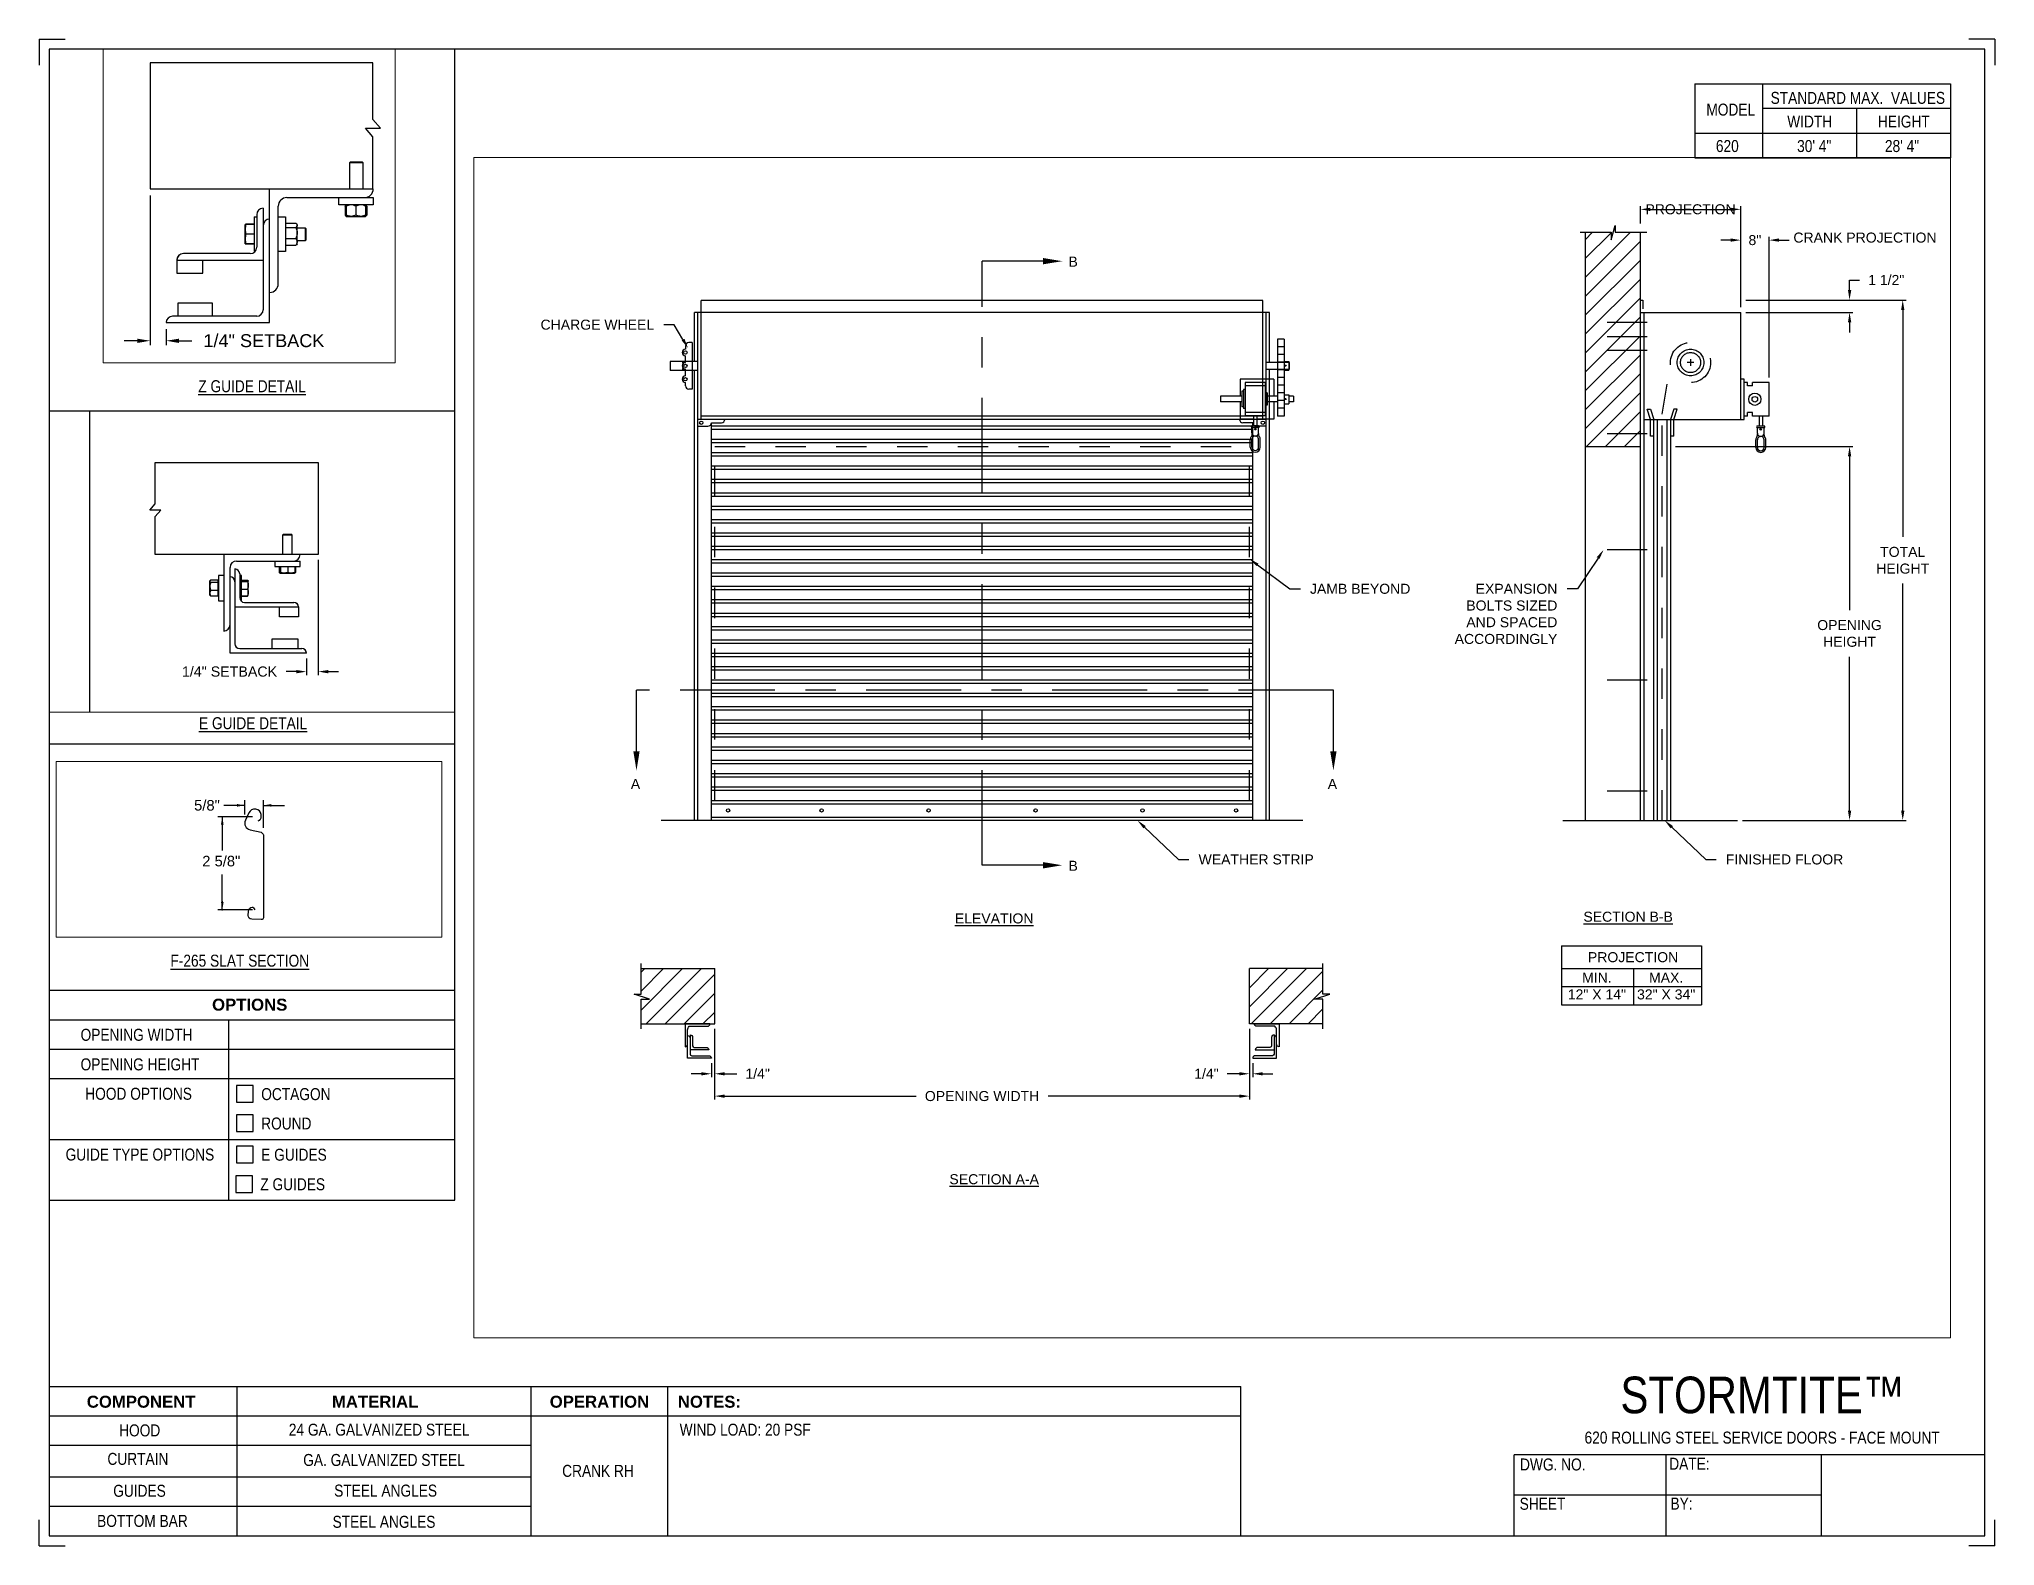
# Paper-space layout '620 CRANK RH' of a CAD drawing. Header units: inches. Extents: x 0.1 to 10.9, y 0.1 to 8.4.
# The model-space entities are those that its viewports show. They can reach past a viewport. Long polylines and large blocks are cut down to what shows.
import ezdxf
from ezdxf import colors
from ezdxf.entities.mleader import LeaderData, LeaderLine
from ezdxf.math import Vec2, Vec3

# ---------------------------------------------------------------- set-up
doc = ezdxf.new("R2010")
doc.units = ezdxf.units.IN
doc.header["$LTSCALE"] = 0.25
doc.header["$MEASUREMENT"] = 0
for name, pattern in [('CENTER', [2, 1.25, -0.25, 0.25, -0.25]), ('CENTER2', [1.125, 0.75, -0.125, 0.125, -0.125]), ('HIDDEN', [0.375, 0.25, -0.125])]:
    doc.linetypes.add(name, pattern=pattern)
for name, color, linetype in [('ANNOTATIONS', 1, 'Continuous'), ('CRANK RH', 7, 'Continuous'), ('DETAILS', 4, 'Continuous'), ('SECTION CUTS', 6, 'CENTER'), ('TITLE BLOCK', 7, 'Continuous')]:
    doc.layers.add(name, color=color, linetype=linetype)
doc.styles.add('ARIAL', font='arial.ttf', dxfattribs={"height": 0.09375})
doc.styles.add('CADdetails-DIMENSIONS', font='ARIALN.TTF', dxfattribs={"height": 2.38})
doc.styles.get("Standard").update_dxf_attribs({"font": 'romans.shx'})
doc.dimstyles.new('ARIAL', dxfattribs={"dimtxt": 0.09375, "dimasz": 0.09375, "dimexe": 0.03125, "dimexo": 0.046875, "dimgap": 0.09, "dimtad": 0, "dimtih": 1, "dimtoh": 1, "dimdec": 4, "dimzin": 0, "dimdsep": 46, "dimlunit": 4, "dimtxsty": 'ARIAL', "dimcen": 0.09, "dimadec": 0, "dimazin": 0, "dimtfac": 1, "dimtdec": 4, "dimtix": 1, "dimtofl": 0, "dimtmove": 0, "dimatfit": 3, "dimfxl": 0.18, "dimfrac": 2, "dimtolj": 1, "dimtzin": 0, "dimarcsym": 0})
doc.dimstyles.new('STANDARD$0', dxfattribs={"dimtxt": 0.09375, "dimasz": 0.09375, "dimexe": 0.03125, "dimexo": 0.046875, "dimgap": 0.09, "dimtad": 0, "dimtih": 1, "dimtoh": 1, "dimdec": 4, "dimzin": 0, "dimdsep": 46, "dimtxsty": 'ARIAL', "dimcen": 0.09, "dimadec": 0, "dimazin": 0, "dimtfac": 1, "dimtdec": 4, "dimtofl": 0, "dimtmove": 0, "dimatfit": 1, "dimfxl": 1, "dimtolj": 1, "dimtzin": 0, "dimarcsym": 0})
pattern_1 = [(45, (16.94411, -31.17125), (-0.08838835, 0.08838835), [])]

psp = doc.layouts.new('620 CRANK RH')

# ---------------------------------------------------------------- texts
at = {"layer": 'TITLE BLOCK', "attachment_point": 2, "style": 'CADdetails-DIMENSIONS'}
for s, width, insert, char_height in [('MODEL', 0.28815, (9.45, 8.068), 0.0664), ('STANDARD MAX.  VALUES', 1.75949, (10.155, 8.133), 0.06641), ('WIDTH', 0.42908, (9.888, 8.002), 0.0664), ('HEIGHT', 0.42908, (10.41, 8.002), 0.0664), ('\\pxqc;620', 0.29952, (9.431, 7.866), 0.0664)]:
    psp.add_mtext_dynamic_manual_height_columns(s, width=width, gutter_width=1.363, heights=[0], dxfattribs=dict(at, insert=insert, char_height=char_height))
at = {"layer": 'TITLE BLOCK', "style": 'CADdetails-DIMENSIONS'}
for s, insert, char_height, width, attachment_point in [('30\' 4"', (9.913, 7.866), 0.0664, 1.75949, 2), ('28\' 4"', (10.4, 7.866), 0.0664, 1.75949, 2), ('{\\LZ GUIDE DETAIL}', (1.248, 6.534), 0.06641, 1.75949, 2), ('{\\LE GUIDE DETAIL}', (1.254, 4.665), 0.06641, 1.75949, 2), ('{\\LF-265 SLAT SECTION}', (1.18, 3.348), 0.06641, 1.75949, 2), ('{\\fArial|b1|i0|c0|p34;OPTIONS}', (1.235, 3.104), 0.06641, 1.75949, 2), ('OPENING WIDTH', (0.297, 2.937), 0.06641, 1.30693, 1), ('OPENING HEIGHT', (0.297, 2.773), 0.06641, 1.30693, 1), ('HOOD OPTIONS', (0.323, 2.61), 0.06641, 1.30693, 1), ('OCTAGON', (1.299, 2.608), 0.0664, 1.23928, 1), ('ROUND', (1.299, 2.445), 0.0664, 1.53035, 1), ('GUIDE TYPE OPTIONS', (0.214, 2.273), 0.06641, 1.30693, 1), ('E GUIDES ', (1.299, 2.272), 0.0664, 1.23928, 1), ('Z GUIDES', (1.294, 2.108), 0.0664, 1.53035, 1), ('\\A1;\\pxqc;STORMTITE™ ', (10.642, 1.008), 0.20312, 2.03069, 3), ('{\\fArial|b1|i0|c0|p34;COMPONENT}', (0.633, 0.902), 0.06641, 1.75949, 2), ('{\\fArial|b1|i0|c0|p34;MATERIAL}', (1.931, 0.902), 0.06641, 1.75949, 2), ('{\\fArial|b1|i0|c0|p34;OPERATION}', (3.175, 0.902), 0.06641, 1.75949, 2), ('{\\fArial|b1|i0|c0|p34;NOTES:}', (3.785, 0.902), 0.06641, 1.75949, 2), ('HOOD', (0.625, 0.743), 0.0664, 1.75949, 2), ('24 GA. GALVANIZED STEEL', (1.953, 0.747), 0.06641, 1.75949, 2), ('\\pxql,t2;WIND LOAD: 20 PSF', (5.176, 0.747), 0.06641, 3.11182, 2), ('620 ROLLING STEEL SERVICE DOORS - FACE MOUNT', (9.624, 0.703), 0.06641, 2.79915, 2), ('CURTAIN', (0.615, 0.585), 0.0664, 1.75949, 2), ('GA. GALVANIZED STEEL', (1.98, 0.579), 0.06641, 1.75949, 2), ('DWG. NO.', (8.463, 0.554), 0.0664, 1.75949, 2), ('DATE:', (9.221, 0.558), 0.0664, 1.75949, 2), ('\\P\\PCRANK RH', (3.167, 0.74), 0.0664, 1.75949, 2), ('GUIDES', (0.624, 0.408), 0.0664, 1.75949, 2), ('STEEL ANGLES', (1.989, 0.409), 0.06641, 1.75949, 2), ('SHEET', (8.406, 0.336), 0.0664, 1.75949, 2), ('BY:', (9.177, 0.337), 0.0664, 1.75949, 2), ('BOTTOM BAR', (0.64, 0.241), 0.0664, 1.75949, 2), ('STEEL ANGLES', (1.98, 0.236), 0.06641, 1.75949, 2)]:
    psp.add_mtext(s, dxfattribs=dict(at, insert=insert, char_height=char_height, width=width, attachment_point=attachment_point))

msp = doc.modelspace()

# ---------------------------------------------------------------- texts
at = {"layer": 'ANNOTATIONS', "style": 'ARIAL'}
msp.add_text('2 5/8"', height=0.09375, dxfattribs=at).set_placement((195.71069, 235.61638))
at = {"layer": 'ANNOTATIONS', "linetype": 'Continuous', "insert": (211.96893, 245.55482), "char_height": 0.09375, "attachment_point": 1, "style": 'ARIAL'}
msp.add_mtext('\\A1;CRANK PROJECTION', dxfattribs=at)
at = {"layer": 'ANNOTATIONS', "char_height": 0.09375, "attachment_point": 2, "style": 'ARIAL'}
for s, insert, width in [('{\\LELEVATION}', (204.49635, 239.18997), 3.0834986), ('{\\LSECTION B-B}', (210.42381, 239.20594), 1.3823677), ('{\\LSECTION A-A}', (204.49635, 236.75214), 1.3823677)]:
    msp.add_mtext(s, dxfattribs=dict(at, insert=insert, width=width))
for s, width, insert in [('PROJECTION ', 1.7594917, (210.46997, 238.82784)), ('MIN.\\P12" X 14" ', 0.6711642, (210.13185, 238.63585)), ('MAX.\\P32" X 34"', 0.6567117, (210.77928, 238.63585))]:
    msp.add_mtext_dynamic_manual_height_columns(s, width=width, gutter_width=1.36268, heights=[0], dxfattribs=dict(at, insert=insert))
at = {"layer": 'ANNOTATIONS', "insert": (195.75268, 236.15789), "char_height": 0.09375, "attachment_point": 5, "style": 'ARIAL'}
msp.add_mtext('\\A1;5/8"', dxfattribs=at)
at = {"layer": 'SECTION CUTS', "style": 'ARIAL'}
for s, p in [('B', (205.19128, 245.23573)), ('A', (201.09924, 240.35322)), ('A', (207.6152, 240.35322)), ('B', (205.19128, 239.58847))]:
    msp.add_text(s, height=0.09375, dxfattribs=at).set_placement(p)

# ---------------------------------------------------------------- blocks, each defined once
blk = doc.blocks.new('*D62')
at = {"layer": 'ANNOTATIONS', "color": 0, "lineweight": -2, "transparency": 16777216}
for p, q in [((195.322, 240.815), (195.322, 239.73)), ((195.438, 239.846), (195.438, 239.73)), ((195.229, 239.762), (195.135, 239.762)), ((195.531, 239.762), (195.625, 239.762))]:
    blk.add_line(p, q, dxfattribs=at)
at = {"layer": 'ANNOTATIONS', "color": 0, "transparency": 16777216}
for points in [[(195.229, 239.777), (195.229, 239.746), (195.322, 239.762)], [(195.531, 239.777), (195.531, 239.746), (195.438, 239.762)]]:
    blk.add_solid(points, dxfattribs=at)
at = {"layer": 'defpoints', "color": 0, "transparency": 16777216}
for p in [(195.322, 240.862), (195.438, 239.893), (195.438, 239.762)]:
    blk.add_point(p, dxfattribs=at)
at = {"layer": 'ANNOTATIONS', "color": 0, "transparency": 16777216, "insert": (196.146, 239.762), "char_height": 0.09375, "attachment_point": 5, "style": 'ARIAL'}
blk.add_mtext('\\A1;1/4" SETBACK', dxfattribs=at)
blk = doc.blocks.new('*D61')
at = {"layer": 'ANNOTATIONS', "color": 0, "lineweight": -2, "transparency": 16777216}
for p, q in [((196.356, 238.101), (196.356, 237.041)), ((196.247, 237.193), (196.247, 237.041)), ((196.154, 237.073), (196.06, 237.073)), ((196.449, 237.073), (196.543, 237.073))]:
    blk.add_line(p, q, dxfattribs=at)
at = {"layer": 'ANNOTATIONS', "color": 0, "transparency": 16777216}
for points in [[(196.154, 237.088), (196.154, 237.057), (196.247, 237.073)], [(196.449, 237.088), (196.449, 237.057), (196.356, 237.073)]]:
    blk.add_solid(points, dxfattribs=at)
at = {"layer": 'defpoints', "color": 0, "transparency": 16777216}
for p in [(196.356, 238.148), (196.247, 237.24), (196.247, 237.073)]:
    blk.add_point(p, dxfattribs=at)
at = {"layer": 'ANNOTATIONS', "color": 0, "transparency": 16777216, "insert": (195.539, 237.073), "char_height": 0.09375, "attachment_point": 5, "style": 'ARIAL'}
blk.add_mtext('\\A1;1/4" SETBACK', dxfattribs=at)
blk = doc.blocks.new('*D53')
at = {"layer": 'ANNOTATIONS', "color": 0, "lineweight": -2, "transparency": 16777216}
for p, q in [((212.494, 245.018), (212.494, 245.111)), ((212.494, 245.111), (212.588, 245.111)), ((211.523, 244.924), (212.526, 244.924)), ((211.523, 244.809), (212.526, 244.809)), ((212.494, 244.715), (212.494, 244.621))]:
    blk.add_line(p, q, dxfattribs=at)
at = {"layer": 'ANNOTATIONS', "color": 0, "transparency": 16777216}
for points in [[(212.479, 245.018), (212.51, 245.018), (212.494, 244.924)], [(212.479, 244.715), (212.51, 244.715), (212.494, 244.809)]]:
    blk.add_solid(points, dxfattribs=at)
at = {"layer": 'defpoints', "color": 0, "transparency": 16777216}
for p in [(211.476, 244.924), (211.476, 244.809), (212.494, 244.924)]:
    blk.add_point(p, dxfattribs=at)
at = {"layer": 'ANNOTATIONS', "color": 0, "transparency": 16777216, "insert": (212.837, 245.111), "char_height": 0.0938, "attachment_point": 5, "style": 'ARIAL'}
blk.add_mtext('\\A1;1 1/2"', dxfattribs=at)
blk = doc.blocks.new('*D54')
at = {"layer": 'ANNOTATIONS', "color": 0, "lineweight": -2, "transparency": 16777216}
for p, q in [((206.883, 238.111), (206.883, 237.659)), ((206.914, 237.789), (206.914, 237.659)), ((206.789, 237.691), (206.676, 237.691)), ((207.008, 237.691), (207.102, 237.691))]:
    blk.add_line(p, q, dxfattribs=at)
at = {"layer": 'ANNOTATIONS', "color": 0, "transparency": 16777216}
for points in [[(206.789, 237.706), (206.789, 237.675), (206.883, 237.691)], [(207.008, 237.706), (207.008, 237.675), (206.914, 237.691)]]:
    blk.add_solid(points, dxfattribs=at)
at = {"layer": 'defpoints', "color": 0, "transparency": 16777216}
for p in [(206.883, 238.158), (206.914, 237.835), (206.914, 237.691)]:
    blk.add_point(p, dxfattribs=at)
at = {"layer": 'ANNOTATIONS', "color": 0, "transparency": 16777216, "insert": (206.481, 237.691), "char_height": 0.0938, "attachment_point": 5, "style": 'ARIAL'}
blk.add_mtext('\\A1;1/4"', dxfattribs=at)
blk = doc.blocks.new('*D55')
at = {"layer": 'ANNOTATIONS', "color": 0, "lineweight": -2, "transparency": 16777216}
for p, q in [((201.883, 238.111), (201.883, 237.659)), ((201.852, 237.789), (201.852, 237.659)), ((201.758, 237.691), (201.664, 237.691)), ((201.977, 237.691), (202.091, 237.691))]:
    blk.add_line(p, q, dxfattribs=at)
at = {"layer": 'ANNOTATIONS', "color": 0, "transparency": 16777216}
for points in [[(201.758, 237.706), (201.758, 237.675), (201.852, 237.691)], [(201.977, 237.706), (201.977, 237.675), (201.883, 237.691)]]:
    blk.add_solid(points, dxfattribs=at)
at = {"layer": 'defpoints', "color": 0, "transparency": 16777216}
for p in [(201.883, 238.158), (201.852, 237.835), (201.852, 237.691)]:
    blk.add_point(p, dxfattribs=at)
at = {"layer": 'ANNOTATIONS', "color": 0, "transparency": 16777216, "insert": (202.285, 237.691), "char_height": 0.0938, "attachment_point": 5, "style": 'ARIAL'}
blk.add_mtext('\\A1;1/4"', dxfattribs=at)
blk = doc.blocks.new('*D56')
at = {"layer": 'ANNOTATIONS', "color": 0, "lineweight": -2, "transparency": 16777216}
for p, q in [((201.883, 238.111), (201.883, 237.45)), ((206.883, 238.111), (206.883, 237.45)), ((201.977, 237.482), (203.767, 237.482)), ((206.789, 237.482), (205, 237.482))]:
    blk.add_line(p, q, dxfattribs=at)
at = {"layer": 'ANNOTATIONS', "color": 0, "transparency": 16777216}
for points in [[(201.977, 237.497), (201.977, 237.466), (201.883, 237.482)], [(206.789, 237.497), (206.789, 237.466), (206.883, 237.482)]]:
    blk.add_solid(points, dxfattribs=at)
at = {"layer": 'defpoints', "color": 0, "transparency": 16777216}
for p in [(201.883, 238.158), (206.883, 238.158), (206.883, 237.482)]:
    blk.add_point(p, dxfattribs=at)
at = {"layer": 'ANNOTATIONS', "color": 0, "transparency": 16777216, "insert": (204.383, 237.482), "char_height": 0.09375, "attachment_point": 5, "style": 'ARIAL'}
blk.add_mtext('\\A1;OPENING WIDTH', dxfattribs=at)
blk = doc.blocks.new('*D57')
at = {"layer": 'ANNOTATIONS', "color": 0, "lineweight": -2, "transparency": 16777216}
for p, q in [((211.826, 243.555), (212.526, 243.555)), ((212.494, 243.462), (212.494, 242.024)), ((212.494, 240.152), (212.494, 241.59)), ((211.492, 240.059), (212.526, 240.059))]:
    blk.add_line(p, q, dxfattribs=at)
at = {"layer": 'ANNOTATIONS', "color": 0, "transparency": 16777216}
for points in [[(212.479, 243.462), (212.51, 243.462), (212.494, 243.555)], [(212.479, 240.152), (212.51, 240.152), (212.494, 240.059)]]:
    blk.add_solid(points, dxfattribs=at)
at = {"layer": 'defpoints', "color": 0, "transparency": 16777216}
for p in [(211.779, 243.555), (211.445, 240.059), (212.494, 240.059)]:
    blk.add_point(p, dxfattribs=at)
at = {"layer": 'ANNOTATIONS', "color": 0, "transparency": 16777216, "insert": (212.494, 241.807), "char_height": 0.09375, "attachment_point": 5, "style": 'ARIAL'}
blk.add_mtext('\\A1;OPENING\\PHEIGHT', dxfattribs=at)
blk = doc.blocks.new('*D58')
at = {"layer": 'ANNOTATIONS', "color": 0, "lineweight": -2, "transparency": 16777216}
for p, q in [((211.688, 244.924), (213.023, 244.924)), ((212.991, 244.83), (212.991, 242.709)), ((212.991, 240.152), (212.991, 242.274)), ((211.492, 240.059), (213.023, 240.059))]:
    blk.add_line(p, q, dxfattribs=at)
at = {"layer": 'ANNOTATIONS', "color": 0, "transparency": 16777216}
for points in [[(212.976, 244.83), (213.007, 244.83), (212.991, 244.924)], [(212.976, 240.152), (213.007, 240.152), (212.991, 240.059)]]:
    blk.add_solid(points, dxfattribs=at)
at = {"layer": 'defpoints', "color": 0, "transparency": 16777216}
for p in [(211.641, 244.924), (211.445, 240.059), (212.991, 240.059)]:
    blk.add_point(p, dxfattribs=at)
at = {"layer": 'ANNOTATIONS', "color": 0, "transparency": 16777216, "insert": (212.991, 242.491), "char_height": 0.0938, "attachment_point": 5, "style": 'ARIAL'}
blk.add_mtext('\\A1;TOTAL\\PHEIGHT', dxfattribs=at)
blk = doc.blocks.new('*D59')
at = {"layer": 'ANNOTATIONS', "color": 0, "lineweight": -2, "transparency": 16777216}
for p, q in [((210.539, 245.64), (210.539, 245.803)), ((211.476, 244.856), (211.476, 245.803)), ((210.632, 245.772), (211.382, 245.772))]:
    blk.add_line(p, q, dxfattribs=at)
at = {"layer": 'ANNOTATIONS', "color": 0, "transparency": 16777216}
for points in [[(210.632, 245.787), (210.632, 245.756), (210.539, 245.772)], [(211.382, 245.787), (211.382, 245.756), (211.476, 245.772)]]:
    blk.add_solid(points, dxfattribs=at)
at = {"layer": 'defpoints', "color": 0, "transparency": 16777216}
for p in [(211.476, 245.772), (210.539, 245.593), (211.476, 244.809)]:
    blk.add_point(p, dxfattribs=at)
at = {"layer": 'ANNOTATIONS', "color": 0, "transparency": 16777216, "insert": (211.007, 245.772), "char_height": 0.09375, "attachment_point": 5, "style": 'ARIAL'}
blk.add_mtext('\\A1;PROJECTION', dxfattribs=at)
blk = doc.blocks.new('*D60')
at = {"layer": 'ANNOTATIONS', "color": 0, "linetype": 'Continuous', "lineweight": -2, "transparency": 16777216}
for p, q in [((211.476, 244.856), (211.476, 245.515)), ((211.742, 244.199), (211.742, 245.515)), ((211.382, 245.484), (211.289, 245.484)), ((211.835, 245.484), (211.929, 245.484))]:
    blk.add_line(p, q, dxfattribs=at)
at = {"layer": 'ANNOTATIONS', "color": 0, "linetype": 'Continuous', "transparency": 16777216}
for points in [[(211.382, 245.5), (211.382, 245.469), (211.476, 245.484)], [(211.835, 245.5), (211.835, 245.469), (211.742, 245.484)]]:
    blk.add_solid(points, dxfattribs=at)
at = {"layer": 'defpoints', "color": 0, "linetype": 'Continuous', "transparency": 16777216}
for p in [(211.742, 245.484), (211.476, 244.809), (211.742, 244.152)]:
    blk.add_point(p, dxfattribs=at)
at = {"layer": 'ANNOTATIONS', "color": 0, "linetype": 'Continuous', "transparency": 16777216, "insert": (211.609, 245.484), "char_height": 0.0938, "attachment_point": 5, "style": 'ARIAL'}
blk.add_mtext('\\A1;8"', dxfattribs=at)

# ---------------------------------------------------------------- dimensions: what is measured, and where the dimension line sits
at = {"layer": 'ANNOTATIONS'}
for base, p1, p2, text, dimstyle, picture, middle in [((211.47622, 245.77181), (210.53872, 245.59318), (211.47622, 244.80873), 'PROJECTION', 'STANDARD$0', '*D59', (211.00747, 245.77181)), ((201.852, 237.69054), (201.88325, 238.15788), (201.852, 237.8354), '1/4"', 'ARIAL', '*D55', (202.28504, 237.69054)), ((206.88325, 237.48158), (201.88325, 238.15788), (206.88325, 238.15788), 'OPENING WIDTH', 'STANDARD$0', '*D56', (204.38325, 237.48158)), ((206.9145, 237.69054), (206.88325, 238.15788), (206.9145, 237.8354), '1/4"', 'ARIAL', '*D54', (206.48146, 237.69054))]:
    dim = msp.add_linear_dim(base=base, p1=p1, p2=p2, text=text, dimstyle=dimstyle, dxfattribs=at)
    dim.commit()
    dim.dimension.update_dxf_attribs({"geometry": picture, "text_midpoint": middle, "dimtype": 160})
at = {"layer": 'ANNOTATIONS', "linetype": 'Continuous'}
dim = msp.add_linear_dim(base=(211.74157, 245.48418), p1=(211.47622, 244.80873), p2=(211.74157, 244.15248), text='8"', dimstyle='ARIAL', dxfattribs=at)
dim.commit()
dim.dimension.update_dxf_attribs({"geometry": '*D60', "text_midpoint": (211.60889, 245.48418), "dimtype": 160})
at = {"layer": 'ANNOTATIONS'}
for base, p1, p2, text, picture, middle in [((212.49426, 244.92377), (211.47622, 244.80873), (211.47622, 244.92377), '1 1/2"', '*D53', (212.8367, 245.11127)), ((212.99149, 240.05873), (211.64134, 244.92377), (211.44497, 240.05873), 'TOTAL\\PHEIGHT', '*D58', (212.99149, 242.49125)), ((212.49426, 240.05873), (211.7793, 243.55536), (211.44497, 240.05873), 'OPENING\\PHEIGHT', '*D57', (212.49426, 241.80704))]:
    dim = msp.add_linear_dim(base=base, p1=p1, p2=p2, angle=90, text=text, dimstyle='STANDARD$0', dxfattribs=at)
    dim.commit()
    dim.dimension.update_dxf_attribs({"geometry": picture, "text_midpoint": middle})
dim = msp.add_linear_dim(base=(195.43763, 239.76161), p1=(195.3223, 240.86184), p2=(195.43763, 239.89309), text='1/4" SETBACK', dimstyle='STANDARD$0', override={"dimarcsym": 1}, dxfattribs=at)
dim.commit()
dim.dimension.update_dxf_attribs({"geometry": '*D62', "text_midpoint": (196.14602, 239.76161), "dimtype": 160})
dim = msp.add_linear_dim(base=(196.24748, 237.07275), p1=(196.3556, 238.14833), p2=(196.24748, 237.24013), angle=180, text='1/4" SETBACK', dimstyle='STANDARD$0', override={"dimarcsym": 1}, dxfattribs=at)
dim.commit()
dim.dimension.update_dxf_attribs({"geometry": '*D61', "text_midpoint": (195.53909, 237.07275)})

# ---------------------------------------------------------------- hatches: boundary and pattern name
at = {"layer": 'CRANK RH', "linetype": 'Continuous'}
h = msp.add_hatch(dxfattribs=at)
h.set_pattern_fill('ANSI31', color=256, style=0)
h.set_pattern_definition([(45, (16.94411, -31.55963), (-0.088388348, 0.088388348), [])])
h.paths.add_polyline_path([(210.53872, 244.82249), (210.53872, 245.55708), (210.30222, 245.55708), (210.30222, 245.62174), (210.26381, 245.48838), (210.26381, 245.55708), (210.02309, 245.55708), (210.02309, 245.00678)])
h.paths.add_polyline_path([(210.02309, 245.00678), (210.02309, 243.55536), (210.53872, 243.55536), (210.53872, 244.80873), (210.53872, 244.82249)])
at = {"layer": 'CRANK RH'}
h = msp.add_hatch(dxfattribs=at)
h.set_pattern_fill('ANSI31', color=256, style=0)
h.set_pattern_definition(pattern_1)
h.paths.add_polyline_path([(201.88325, 238.6735), (201.19575, 238.6735), (201.19575, 238.4363), (201.13165, 238.4363), (201.27372, 238.3894), (201.19575, 238.3894), (201.19575, 238.15788), (201.88325, 238.15788), (201.88325, 238.32038)])
h = msp.add_hatch(dxfattribs=at)
h.set_pattern_fill('ANSI31', color=256, style=0)
h.set_pattern_definition(pattern_1)
h.paths.add_polyline_path([(207.63485, 238.4363), (207.57075, 238.4363), (207.57075, 238.6735), (206.88325, 238.6735), (206.88325, 238.15788), (206.90142, 238.15788), (207.57075, 238.15788), (207.57075, 238.3894), (207.49278, 238.3894)])

# ---------------------------------------------------------------- linework, layer by layer
at = {"linetype": 'Continuous'}
msp.add_line((209.81374, 240.05873), (211.44497, 240.05873), dxfattribs=at)
at = {"layer": 'ANNOTATIONS'}
for p, q in [((211.52309, 244.80873), (212.52551, 244.80873)), ((210.86684, 243.55536), (212.52551, 243.55536)), ((209.80128, 238.88728), (209.80128, 238.3359)), ((209.80128, 238.88728), (211.10905, 238.88728)), ((211.10905, 238.88728), (211.10905, 238.3359)), ((209.80128, 238.6758), (211.10905, 238.6758)), ((210.47413, 238.6758), (210.47413, 238.3359)), ((209.80128, 238.50585), (211.10905, 238.50585)), ((209.80128, 238.3359), (211.10905, 238.3359)), ((196.08953, 236.07614), (196.08953, 236.20477)), ((196.25405, 235.95778), (196.25405, 236.20477)), ((196.15786, 236.05746), (195.85006, 236.05746)), ((195.88853, 236.05746), (195.88853, 235.75589)), ((196.08953, 236.15789), (195.90203, 236.15789)), ((196.25405, 236.15789), (196.44155, 236.15789)), ((195.88853, 235.23024), (195.88853, 235.54493)), ((196.15786, 235.23024), (195.85006, 235.23024))]:
    msp.add_line(p, q, dxfattribs=at)
for p in [(196.21823, 236.02594), (195.88853, 235.30475), (195.88853, 235.23024)]:
    msp.add_point(p, dxfattribs=at)
for points in [[(212.47864, 244.71498), (212.50989, 244.71498), (212.49426, 244.80873)], [(212.47864, 243.46161), (212.50989, 243.46161), (212.49426, 243.55536)], [(196.01921, 236.14617), (196.01921, 236.16961), (196.08953, 236.15789)], [(196.32437, 236.16961), (196.32437, 236.14617), (196.25405, 236.15789)], [(195.90025, 235.98714), (195.87681, 235.98714), (195.88853, 236.05746)], [(195.90025, 235.30057), (195.87681, 235.30057), (195.88853, 235.23024)]]:
    msp.add_solid(points, dxfattribs=at)
at = {"layer": 'CRANK RH', "linetype": 'Continuous'}
for p, q in [((209.97671, 245.55708), (210.26381, 245.55708)), ((210.02309, 245.55708), (210.02309, 240.05873)), ((210.26381, 245.48838), (210.30222, 245.62174)), ((210.26381, 245.55708), (210.26381, 245.48838)), ((210.30222, 245.62174), (210.30222, 245.55708)), ((210.30222, 245.55708), (210.59742, 245.55708)), ((210.53872, 240.05873), (210.53872, 245.55708)), ((201.75825, 244.80873), (201.73481, 244.80873)), ((210.53872, 244.92377), (210.56012, 244.92377)), ((210.53872, 244.80873), (211.47622, 244.80873)), ((210.56012, 244.92377), (210.56012, 244.84151)), ((210.56997, 244.80873), (210.56997, 240.05873)), ((211.47622, 243.80873), (211.47622, 244.80873)), ((201.67231, 244.52748), (201.64106, 244.52748)), ((201.67231, 244.52748), (201.67231, 244.08998)), ((201.60981, 244.49623), (201.60981, 244.46498)), ((201.60981, 244.33998), (201.60981, 244.40248)), ((201.57856, 244.33998), (201.60981, 244.33998)), ((201.60981, 244.27748), (201.57856, 244.27748)), ((201.60981, 244.21498), (201.60981, 244.27748)), ((207.25825, 244.33998), (207.0395, 244.33998)), ((207.0395, 244.27748), (207.25825, 244.27748)), ((207.25825, 244.27748), (207.25825, 244.33998)), ((201.60981, 244.12123), (201.60981, 244.15248)), ((206.79731, 244.18583), (206.79731, 244.02428)), ((206.84419, 244.15458), (206.84419, 243.84208)), ((207.03169, 244.15458), (207.03169, 243.84208)), ((207.10981, 244.18583), (207.10981, 244.02428)), ((211.50747, 243.80873), (211.50747, 244.18373)), ((211.53872, 244.12123), (211.53872, 244.15248)), ((211.58559, 244.12123), (211.58559, 244.15248)), ((211.74157, 243.83998), (211.74157, 244.15248)), ((201.67231, 244.08998), (201.64106, 244.08998)), ((206.79731, 243.97238), (206.79731, 243.81083)), ((206.81294, 244.07116), (206.81294, 243.92551)), ((206.82856, 244.08678), (206.82856, 243.90988)), ((207.04731, 244.05553), (207.04731, 243.94113)), ((207.10981, 243.97238), (207.10981, 243.81083)), ((207.00825, 243.83998), (201.75825, 243.83998)), ((206.92231, 243.84208), (206.92231, 243.74833)), ((206.95356, 243.84208), (206.95356, 243.74833)), ((210.63247, 243.80873), (210.60122, 243.90248)), ((210.60122, 243.90248), (210.63247, 243.90248)), ((210.63247, 243.90248), (210.66372, 243.80873)), ((210.85122, 243.90248), (210.81997, 243.80873)), ((210.85122, 243.80873), (210.88247, 243.90248)), ((210.88247, 243.90248), (210.85122, 243.90248)), ((211.53872, 243.83998), (211.53872, 243.87123)), ((211.58559, 243.83998), (211.58559, 243.87123)), ((211.64796, 243.83998), (211.64796, 243.74623)), ((211.67921, 243.83998), (211.67921, 243.74623)), ((206.96919, 243.73271), (206.90669, 243.73271)), ((206.90669, 243.68235), (206.90669, 243.73271)), ((206.96919, 243.68235), (206.96919, 243.73271)), ((210.56997, 243.80873), (211.47622, 243.80873)), ((210.63247, 243.65248), (210.63247, 243.80873)), ((210.66372, 240.05873), (210.66372, 243.80873)), ((210.69497, 243.80873), (210.69497, 240.05873)), ((210.78872, 240.05873), (210.78872, 243.80873)), ((210.81997, 243.80873), (210.81997, 240.05873)), ((210.85122, 243.65248), (210.85122, 243.80873)), ((211.69483, 243.7306), (211.63233, 243.7306)), ((211.63234, 243.68024), (211.63233, 243.7306)), ((211.69484, 243.68024), (211.69483, 243.7306)), ((206.89107, 243.54878), (206.89107, 243.61984)), ((206.9067, 243.54878), (206.9067, 243.61984)), ((206.98482, 243.54879), (206.98482, 243.61985)), ((210.02309, 243.55536), (210.53872, 243.55536)), ((210.66372, 243.65248), (210.63247, 243.65248)), ((210.85122, 243.65248), (210.81997, 243.65248)), ((211.61672, 243.54667), (211.61672, 243.61774)), ((211.63234, 243.54668), (211.63234, 243.61774)), ((211.71047, 243.54668), (211.71047, 243.61774)), ((201.19575, 238.4363), (201.19575, 238.72038)), ((207.57075, 238.4363), (207.57075, 238.72038)), ((201.27372, 238.3894), (201.13165, 238.4363)), ((201.13165, 238.4363), (201.19575, 238.4363)), ((207.49278, 238.3894), (207.63485, 238.4363)), ((207.63485, 238.4363), (207.57075, 238.4363)), ((201.19575, 238.111), (201.19575, 238.3894)), ((201.19575, 238.3894), (201.27372, 238.3894)), ((207.57075, 238.3894), (207.49278, 238.3894)), ((207.57075, 238.111), (207.57075, 238.3894)), ((201.62987, 237.8354), (201.62987, 238.10266)), ((207.13663, 237.8354), (207.13663, 238.10266))]:
    msp.add_line(p, q, dxfattribs=at)
at = {"layer": 'CRANK RH'}
for p, q in [((201.69575, 244.34804), (201.69575, 244.80873)), ((207.07075, 244.80873), (201.69575, 244.80873)), ((201.727, 240.05873), (201.727, 244.80873)), ((201.75825, 243.80873), (201.75825, 244.92005)), ((207.00825, 244.92005), (201.75825, 244.92005)), ((207.00825, 243.80873), (207.00825, 244.92005)), ((207.0395, 240.05873), (207.0395, 244.80873)), ((207.07075, 244.33998), (207.07075, 244.80873)), ((207.20896, 244.5597), (207.14676, 244.5597)), ((207.14676, 244.5597), (207.14676, 243.8397)), ((207.20896, 244.5597), (207.20896, 243.8397)), ((207.20896, 244.4877), (207.14676, 244.4877)), ((207.20896, 244.4157), (207.14676, 244.4157)), ((201.46611, 244.34804), (201.46611, 244.2652)), ((201.727, 244.34804), (201.46611, 244.34804)), ((201.727, 244.2652), (201.46611, 244.2652)), ((201.69575, 240.05873), (201.69575, 244.2652)), ((207.07075, 240.05873), (207.07075, 244.27748)), ((207.20896, 244.3437), (207.14676, 244.3437)), ((207.20896, 244.2717), (207.14676, 244.2717)), ((207.20896, 244.35014), (207.25266, 244.35014)), ((207.20896, 244.26731), (207.25266, 244.26731)), ((207.25266, 244.35014), (207.25266, 244.26731)), ((207.10981, 244.18583), (206.79731, 244.18583)), ((207.03169, 244.15458), (206.84419, 244.15458)), ((207.03169, 244.12333), (206.84419, 244.12333)), ((207.20896, 244.1997), (207.14676, 244.1997)), ((207.20896, 244.1277), (207.14676, 244.1277)), ((211.50747, 244.18373), (211.47622, 244.18373)), ((211.53872, 244.15248), (211.50747, 244.15248)), ((211.58559, 244.12123), (211.53872, 244.12123)), ((211.74157, 244.15248), (211.58559, 244.15248)), ((206.81294, 244.02428), (206.61211, 244.02428)), ((206.61211, 244.02428), (206.61211, 243.97238)), ((206.81294, 243.97238), (206.61211, 243.97238)), ((206.82856, 244.07116), (206.81294, 244.07116)), ((206.84419, 244.08678), (206.82856, 244.08678)), ((207.04731, 244.05553), (207.03169, 244.05553)), ((207.14676, 244.02428), (207.04731, 244.02428)), ((207.14676, 243.97238), (207.04731, 243.97238)), ((207.20896, 244.0557), (207.14676, 244.0557)), ((207.20896, 243.9837), (207.14676, 243.9837)), ((207.20896, 244.03764), (207.25266, 244.03764)), ((207.20896, 243.95481), (207.25266, 243.95481)), ((207.25266, 244.03764), (207.25266, 243.95481)), ((207.29502, 244.02428), (207.25266, 244.02428)), ((207.29502, 243.97238), (207.25266, 243.97238)), ((207.29502, 244.02428), (207.29502, 243.97238)), ((206.82856, 243.92551), (206.81294, 243.92551)), ((206.84419, 243.90988), (206.82856, 243.90988)), ((207.03169, 243.87333), (206.84419, 243.87333)), ((207.03169, 243.84208), (206.84419, 243.84208)), ((207.04731, 243.94113), (207.03169, 243.94113)), ((207.20896, 243.9117), (207.14676, 243.9117)), ((207.20896, 243.8397), (207.14676, 243.8397)), ((211.53872, 243.83998), (211.50747, 243.83998)), ((211.58559, 243.87123), (211.53872, 243.87123)), ((211.74157, 243.83998), (211.58559, 243.83998)), ((207.0395, 243.80873), (201.727, 243.80873)), ((201.727, 243.74623), (201.82075, 243.74623)), ((201.852, 240.05873), (201.852, 243.77748)), ((201.852, 243.77748), (201.94575, 243.77748)), ((206.9145, 243.74505), (201.852, 243.74505)), ((206.9145, 243.7138), (201.852, 243.7138)), ((206.92231, 243.81083), (206.79731, 243.81083)), ((206.9145, 243.77748), (206.82075, 243.77748)), ((206.96919, 243.74833), (206.90669, 243.74833)), ((206.9145, 240.05873), (206.9145, 243.77748)), ((207.0395, 243.74623), (206.94575, 243.74623)), ((207.10981, 243.81083), (206.95356, 243.81083)), ((211.69483, 243.74623), (211.63233, 243.74622)), ((206.9145, 243.62005), (201.852, 243.62005)), ((206.9145, 243.5888), (201.852, 243.5888)), ((206.9692, 243.54879), (206.9692, 243.61985)), ((211.69484, 243.54668), (211.69484, 243.61774)), ((206.9145, 243.49505), (201.852, 243.49505)), ((206.9145, 243.4638), (201.852, 243.4638)), ((206.9145, 243.37005), (201.852, 243.37005)), ((206.9145, 243.3388), (201.852, 243.3388)), ((206.9145, 243.24505), (201.852, 243.24505)), ((206.9145, 243.2138), (201.852, 243.2138)), ((206.9145, 243.12005), (201.852, 243.12005)), ((206.9145, 243.0888), (201.852, 243.0888)), ((206.9145, 242.99505), (201.852, 242.99505)), ((206.9145, 242.9638), (201.852, 242.9638)), ((206.9145, 242.87005), (201.852, 242.87005)), ((206.9145, 242.8388), (201.852, 242.8388)), ((206.9145, 242.74505), (201.852, 242.74505)), ((206.9145, 242.7138), (201.852, 242.7138)), ((206.9145, 242.62005), (201.852, 242.62005)), ((206.9145, 242.5888), (201.852, 242.5888)), ((206.9145, 242.49505), (201.852, 242.49505)), ((206.9145, 242.4638), (201.852, 242.4638)), ((206.9145, 242.37005), (201.852, 242.37005)), ((206.9145, 242.3388), (201.852, 242.3388)), ((206.9145, 242.24505), (201.852, 242.24505)), ((206.9145, 242.2138), (201.852, 242.2138)), ((206.9145, 242.12005), (201.852, 242.12005)), ((206.9145, 242.0888), (201.852, 242.0888)), ((206.9145, 241.99505), (201.852, 241.99505)), ((206.9145, 241.9638), (201.852, 241.9638)), ((206.9145, 241.87005), (201.852, 241.87005)), ((206.9145, 241.8388), (201.852, 241.8388)), ((206.9145, 241.74505), (201.852, 241.74505)), ((206.9145, 241.7138), (201.852, 241.7138)), ((206.9145, 241.62005), (201.852, 241.62005)), ((206.9145, 241.5888), (201.852, 241.5888)), ((206.9145, 241.49505), (201.852, 241.49505)), ((206.9145, 241.4638), (201.852, 241.4638)), ((206.9145, 241.37005), (201.852, 241.37005)), ((206.9145, 241.3388), (201.852, 241.3388)), ((206.9145, 241.24505), (201.852, 241.24505)), ((206.9145, 241.2138), (201.852, 241.2138)), ((206.9145, 241.12005), (201.852, 241.12005)), ((206.9145, 241.0888), (201.852, 241.0888)), ((206.9145, 240.99505), (201.852, 240.99505)), ((206.9145, 240.9638), (201.852, 240.9638)), ((206.9145, 240.87005), (201.852, 240.87005)), ((206.9145, 240.8388), (201.852, 240.8388)), ((206.9145, 240.74505), (201.852, 240.74505)), ((206.9145, 240.7138), (201.852, 240.7138)), ((206.9145, 240.62005), (201.852, 240.62005)), ((206.9145, 240.5888), (201.852, 240.5888)), ((206.9145, 240.49505), (201.852, 240.49505)), ((206.9145, 240.4638), (201.852, 240.4638)), ((206.9145, 240.37005), (201.852, 240.37005)), ((206.9145, 240.3388), (201.852, 240.3388)), ((201.852, 240.24505), (206.9145, 240.24505)), ((201.852, 240.2138), (206.9145, 240.2138)), ((207.38325, 240.05873), (201.38325, 240.05873)), ((201.852, 240.08998), (206.9145, 240.08998)), ((201.19575, 238.6735), (201.88325, 238.6735)), ((201.88325, 238.15788), (201.88325, 238.6735)), ((206.88325, 238.15788), (206.88325, 238.6735)), ((207.57075, 238.6735), (206.88325, 238.6735)), ((201.19575, 238.15788), (201.88325, 238.15788)), ((207.57075, 238.15788), (206.88325, 238.15788))]:
    msp.add_line(p, q, dxfattribs=at)
at = {"layer": 'CRANK RH', "linetype": 'CENTER2', "ltscale": 0.7}
for p, q in [((210.60122, 244.71498), (210.19497, 244.71498)), ((210.60122, 244.57938), (210.19497, 244.57938)), ((210.60122, 244.45322), (210.19497, 244.45322)), ((210.60122, 243.67399), (210.19497, 243.67399)), ((210.60122, 242.58998), (210.19497, 242.58998)), ((210.60122, 241.37123), (210.19497, 241.37123)), ((210.60122, 240.33368), (210.19497, 240.33368))]:
    msp.add_line(p, q, dxfattribs=at)
at = {"layer": 'CRANK RH', "linetype": 'HIDDEN'}
for p, q in [((210.7405, 243.85662), (210.82262, 244.34012)), ((210.7405, 240.05873), (210.7405, 243.85662)), ((201.88325, 240.24623), (201.88325, 243.55536)), ((201.88325, 243.55536), (206.88325, 243.55536)), ((206.88325, 240.24623), (206.88325, 243.55536))]:
    msp.add_line(p, q, dxfattribs=at)
at = {"layer": 'CRANK RH', "linetype": 'CENTER'}
for p, q in [((211.03872, 244.33998), (210.97622, 244.33998)), ((211.00747, 244.37123), (211.00747, 244.30873))]:
    msp.add_line(p, q, dxfattribs=at)
at = {"layer": 'CRANK RH', "linetype": 'ByBlock'}
msp.add_line((211.47622, 243.80873), (211.50747, 243.80873), dxfattribs=at)
at = {"layer": 'CRANK RH'}
for points in [[(207.21744, 244.31106), (207.2189, 244.31359), (207.22182, 244.31359), (207.22328, 244.31106), (207.22182, 244.30853), (207.2189, 244.30853)], [(207.21744, 243.99856), (207.2189, 244.00109), (207.22182, 244.00109), (207.22328, 243.99856), (207.22182, 243.99603), (207.2189, 243.99603)]]:
    msp.add_lwpolyline(points, close=True, dxfattribs=at)
at = {"layer": 'CRANK RH', "linetype": 'Continuous'}
for points in [[(201.62987, 238.10266, -0.23306277), (201.6455, 238.13436), (201.81546, 238.13436, 0.41421356), (201.83898, 238.15788), (201.60636, 238.15788), (201.60636, 237.94318, 0.41421356), (201.62987, 237.96669)], [(207.13663, 238.10266, 0.23306277), (207.121, 238.13436), (206.95104, 238.13436, -0.41421356), (206.92752, 238.15788), (207.16014, 238.15788), (207.16014, 237.94318, -0.41421356), (207.13663, 237.96669)], [(201.65338, 238.05456), (201.65338, 237.87453, 0.41421356), (201.66901, 237.85891), (201.82849, 237.85891, -0.41421356), (201.852, 237.8354), (201.62987, 237.8354)], [(201.62987, 238.04772, -0.41421356), (201.65338, 238.02421)], [(201.65338, 238.05456, -0.41421356), (201.67689, 238.03105), (201.67689, 237.95278, 0.41421356), (201.69252, 237.93715), (201.80498, 237.93715, -0.41421356), (201.82849, 237.91364), (201.65338, 237.91364)], [(207.11312, 238.05456), (207.11312, 237.87453, -0.41421356), (207.09749, 237.85891), (206.93801, 237.85891, 0.41421356), (206.9145, 237.8354), (207.13663, 237.8354)], [(207.11312, 238.05456, 0.41421356), (207.08961, 238.03105), (207.08961, 237.95278, -0.41421356), (207.07398, 237.93715), (206.96152, 237.93715, 0.41421356), (206.93801, 237.91364), (207.11312, 237.91364)], [(207.13663, 238.04772, 0.41421356), (207.11312, 238.02421)]]:
    msp.add_lwpolyline(points, format="xyb", dxfattribs=at)
at = {"layer": 'CRANK RH', "linetype": 'HIDDEN'}
msp.add_circle((211.00747, 244.33998), 0.1875, dxfattribs=at)
at = {"layer": 'CRANK RH'}
for centre, radius in [((201.60981, 244.43373), 0.01562), ((201.60981, 244.30873), 0.01562), ((207.22036, 244.31106), 0.0057), ((201.60981, 244.18373), 0.01562), ((207.22036, 243.99856), 0.0057), ((201.75825, 243.77748), 0.01562), ((207.00825, 243.77748), 0.01562)]:
    msp.add_circle(centre, radius, dxfattribs=at)
at = {"layer": 'CRANK RH', "linetype": 'CENTER'}
for radius in [0.125, 0.09375]:
    msp.add_circle((211.00747, 244.33998), radius, dxfattribs=at)
at = {"layer": 'CRANK RH', "linetype": 'Continuous'}
for centre, radius in [((211.60843, 243.99623), 0.0572), ((211.60843, 243.99623), 0.02595), ((206.93794, 243.71708), 0.00781), ((211.66358, 243.71498), 0.00781), ((202.00825, 240.15248), 0.01562), ((202.88325, 240.15248), 0.01562), ((203.88325, 240.15248), 0.01562), ((204.88325, 240.15248), 0.01562), ((205.88325, 240.15248), 0.01562), ((206.75825, 240.15248), 0.01562)]:
    msp.add_circle(centre, radius, dxfattribs=at)
for centre, start, end in [((201.64106, 244.49623), 90, 180), ((201.60981, 244.43373), 90, 270), ((201.60981, 244.30873), 90, 270), ((201.60981, 244.18373), 90, 270), ((201.64106, 244.12123), 180, 270), ((201.82075, 243.77748), 270, 0), ((201.94575, 243.80873), 270, 0), ((206.82075, 243.80873), 180, 270), ((206.94575, 243.77748), 180, 270)]:
    msp.add_arc(centre, 0.03125, start, end, dxfattribs=at)
at = {"layer": 'CRANK RH'}
for centre, radius, start, end in [((206.90669, 243.74052), 0.00781, 90.003511, 270.003511), ((206.87696, 243.66867), 0.03125, 321.321323, 12.639136), ((206.93794, 243.68234), 0.03125, 180.003511, 0.003511), ((206.99893, 243.66868), 0.03125, 167.367885, 218.685698), ((206.96919, 243.74052), 0.00781, 270.003511, 90.003511), ((211.63233, 243.73841), 0.00781, 90.003511, 270.003511), ((211.6026, 243.66656), 0.03125, 321.321323, 12.639136), ((211.66359, 243.68024), 0.03125, 180.003511, 0.003511), ((211.72457, 243.66657), 0.03125, 167.367885, 218.685698), ((211.69483, 243.73842), 0.00781, 270.003511, 90.003511), ((206.93795, 243.61984), 0.04688, 141.321323, 180.003511), ((206.93795, 243.54878), 0.04688, 180.003511, 0.003511), ((206.93795, 243.61984), 0.03125, 0.003511, 180.003511), ((206.93795, 243.54878), 0.03125, 180.003511, 0.003511), ((206.93795, 243.61984), 0.04688, 0.003511, 38.685698), ((211.66359, 243.61774), 0.04688, 141.321323, 180.003511), ((211.66359, 243.54668), 0.04688, 180.003511, 0.003511), ((211.66359, 243.61774), 0.03125, 0.003511, 180.003511), ((211.66359, 243.54668), 0.03125, 180.003511, 0.003511), ((211.66359, 243.61774), 0.04688, 0.003511, 38.685698)]:
    msp.add_arc(centre, radius, start, end, dxfattribs=at)
at = {"layer": 'CRANK RH', "linetype": 'ByBlock'}
msp.add_point((206.88325, 243.37123), dxfattribs=at)
at = {"layer": 'defpoints'}
msp.add_lwpolyline([(213.72204, 234.44685), (194.25216, 234.44685), (194.25216, 247.18196), (213.72204, 247.18196)], close=True, dxfattribs=at)
at = {"layer": 'DETAILS'}
for p, q in [((196.88131, 241.30234), (196.98997, 241.30234)), ((196.93564, 241.23909), (196.88131, 241.30234)), ((196.98997, 241.30234), (196.93564, 241.36559)), ((196.77415, 241.05859), (196.76954, 241.05398)), ((196.76954, 240.86184), (196.76954, 241.05398)), ((196.76954, 241.05398), (196.86329, 241.05398)), ((196.77415, 241.05859), (196.85869, 241.05859)), ((196.85869, 241.05859), (196.86329, 241.05398)), ((196.86329, 241.05398), (196.86329, 240.86184)), ((196.18763, 239.89309), (196.18763, 240.86184)), ((196.14075, 240.72121), (196.14075, 239.98684)), ((196.25013, 240.17434), (196.25013, 240.73684)), ((196.31263, 240.79934), (196.93763, 240.79934)), ((196.68763, 240.74609), (196.68763, 240.79934)), ((196.93763, 240.74609), (196.68763, 240.74609)), ((196.73664, 240.73851), (196.73357, 240.73671)), ((196.73357, 240.73671), (196.73357, 240.67234)), ((196.73573, 240.73671), (196.73573, 240.67234)), ((196.73916, 240.74337), (196.74215, 240.74594)), ((196.74232, 240.73799), (196.73968, 240.73671)), ((196.73968, 240.73671), (196.73968, 240.67234)), ((196.74232, 240.73671), (196.74232, 240.67234)), ((196.81263, 240.73671), (196.81263, 240.67234)), ((196.88294, 240.73671), (196.88294, 240.67234)), ((196.88557, 240.73671), (196.88557, 240.67234)), ((196.88953, 240.73671), (196.88953, 240.67234)), ((196.89169, 240.73671), (196.89169, 240.67234)), ((196.93763, 240.79934), (196.93763, 240.74609)), ((196.00988, 240.60403), (196.00989, 240.60404)), ((196.00988, 240.60403), (196.00988, 240.60403)), ((196.00988, 240.4634), (196.00988, 240.60403)), ((196.07538, 240.60592), (196.01616, 240.60592)), ((196.07538, 240.60519), (196.01616, 240.60519)), ((196.07538, 240.60515), (196.01616, 240.60515)), ((196.07538, 240.60493), (196.01616, 240.60493)), ((196.07538, 240.60409), (196.01616, 240.60409)), ((196.07538, 240.65871), (196.09388, 240.65871)), ((196.07538, 240.65871), (196.07538, 240.40871)), ((196.09388, 240.67434), (196.09388, 240.43996)), ((196.25013, 240.65871), (196.30338, 240.65871)), ((196.30338, 240.65871), (196.30338, 240.40871)), ((196.30338, 240.60403), (196.30538, 240.60403)), ((196.30538, 240.45321), (196.30538, 240.61421)), ((196.30538, 240.61421), (196.37713, 240.61421)), ((196.30538, 240.58311), (196.37713, 240.58311)), ((196.3815, 240.60983), (196.3865, 240.60403)), ((196.3865, 240.4634), (196.3865, 240.60403)), ((196.3865, 240.58059), (196.44577, 240.58059)), ((196.44577, 240.58059), (196.45038, 240.57598)), ((196.44577, 240.58059), (196.44577, 240.48684)), ((196.45038, 240.57598), (196.45038, 240.49144)), ((196.73664, 240.67054), (196.73357, 240.67234)), ((196.7401, 240.66999), (196.73573, 240.67234)), ((196.74232, 240.66296), (196.73916, 240.66569)), ((196.74232, 240.67106), (196.73968, 240.67234)), ((196.74232, 240.66296), (196.88294, 240.66296)), ((196.00988, 240.4634), (196.00988, 240.4634)), ((196.00989, 240.46337), (196.00989, 240.46338)), ((196.0099, 240.46337), (196.00989, 240.46337)), ((196.00993, 240.46332), (196.0099, 240.46337)), ((196.01593, 240.46334), (196.01616, 240.46249)), ((196.01593, 240.46233), (196.01616, 240.4615)), ((196.07538, 240.53385), (196.01616, 240.53385)), ((196.07538, 240.46347), (196.01616, 240.46347)), ((196.07538, 240.46333), (196.01616, 240.46333)), ((196.07538, 240.46249), (196.01616, 240.46249)), ((196.07538, 240.46228), (196.01616, 240.46228)), ((196.07538, 240.46224), (196.01616, 240.46224)), ((196.07538, 240.4615), (196.01616, 240.4615)), ((196.30538, 240.4634), (196.30338, 240.4634)), ((196.30538, 240.50261), (196.37713, 240.50261)), ((196.30538, 240.45321), (196.37713, 240.45321)), ((196.3865, 240.4634), (196.3815, 240.4576)), ((196.44577, 240.48684), (196.3865, 240.48684)), ((196.45038, 240.49144), (196.44577, 240.48684)), ((195.51575, 240.34963), (195.51575, 240.25246)), ((195.51575, 240.34621), (196.14075, 240.34621)), ((196.047, 240.39309), (195.56263, 240.39309)), ((195.70325, 240.25246), (195.70325, 240.34621)), ((196.08194, 240.40871), (196.07538, 240.40871)), ((196.30338, 240.40871), (196.25013, 240.40871)), ((195.51575, 240.25246), (195.70325, 240.25246)), ((195.77357, 240.03371), (195.52357, 240.03371)), ((195.52357, 240.03371), (195.52357, 239.93996)), ((195.77357, 239.93996), (195.77357, 240.03371)), ((195.43763, 239.89309), (196.18763, 239.89309)), ((196.09388, 239.93996), (195.4845, 239.93996)), ((194.80451, 238.55937), (194.85505, 238.6182)), ((194.90558, 238.55937), (194.80451, 238.55937)), ((194.85505, 238.50054), (194.90558, 238.55937)), ((196.03207, 238.33411), (196.02775, 238.3298)), ((196.02775, 238.3298), (196.02775, 238.14966)), ((196.11564, 238.3298), (196.02775, 238.3298)), ((196.11132, 238.33411), (196.03207, 238.33411)), ((196.11564, 238.3298), (196.11132, 238.33411)), ((196.11564, 238.14966), (196.11564, 238.3298)), ((195.48576, 238.14966), (195.48576, 237.44654)), ((195.54435, 237.24146), (195.54435, 238.03247)), ((195.5883, 238.01782), (195.5883, 237.32935)), ((195.60295, 238.09107), (196.18889, 238.09107)), ((195.95451, 238.09107), (195.95451, 238.04114)), ((195.95451, 238.04114), (196.18889, 238.04114)), ((195.99589, 238.04114), (195.99589, 237.98563)), ((196.00408, 238.04114), (196.00408, 237.98563)), ((196.00763, 238.04114), (196.00763, 237.98563)), ((196.07525, 238.04114), (196.07525, 237.98563)), ((196.13932, 238.04114), (196.13932, 237.98563)), ((196.1475, 238.04114), (196.1475, 237.98563)), ((196.18889, 238.04114), (196.18889, 238.09107)), ((195.35791, 237.88296), (195.35662, 237.88167)), ((195.35662, 237.88167), (195.35662, 237.80242)), ((195.36043, 237.91089), (195.35791, 237.90796)), ((195.35791, 237.77613), (195.35791, 237.90796)), ((195.43396, 237.91614), (195.3667, 237.91614)), ((195.43396, 237.89418), (195.3667, 237.89418)), ((195.43396, 237.76795), (195.43396, 237.91614)), ((195.43584, 237.90796), (195.43396, 237.90796)), ((195.48576, 237.95923), (195.43584, 237.95923)), ((195.43584, 237.95923), (195.43584, 237.72486)), ((195.63224, 237.97388), (195.63224, 237.75415)), ((195.64959, 237.95923), (195.63224, 237.95923)), ((195.64959, 237.72486), (195.64959, 237.95923)), ((195.64959, 237.91536), (195.70511, 237.91536)), ((195.64959, 237.91208), (195.70511, 237.91208)), ((195.64959, 237.90288), (195.70511, 237.90288)), ((195.71099, 237.90796), (195.70976, 237.9101)), ((195.71099, 237.77613), (195.71099, 237.90748)), ((195.99907, 237.98361), (196.00578, 237.97974)), ((196.00585, 237.97974), (196.13754, 237.97974)), ((196.13762, 237.97974), (196.14433, 237.98361)), ((196.1475, 237.98563), (196.13861, 237.98209)), ((196.14428, 237.98359), (196.1475, 237.98563)), ((195.35662, 237.80242), (195.35791, 237.80113)), ((195.35791, 237.77613), (195.36043, 237.7732)), ((195.43396, 237.82009), (195.3667, 237.82009)), ((195.43396, 237.76795), (195.3667, 237.76795)), ((195.43396, 237.77613), (195.43584, 237.77613)), ((195.43584, 237.72486), (195.48576, 237.72486)), ((195.64343, 237.72486), (195.64959, 237.72486)), ((195.64959, 237.83285), (195.70511, 237.83285)), ((195.64959, 237.77201), (195.70511, 237.77201)), ((195.64959, 237.76873), (195.70511, 237.76873)), ((195.70638, 237.77264), (195.70511, 237.76873)), ((195.70976, 237.77399), (195.71099, 237.77613)), ((196.17424, 237.66626), (195.5883, 237.66626)), ((195.67619, 237.71021), (196.13029, 237.71021)), ((195.99846, 237.57837), (195.99846, 237.66626)), ((196.17424, 237.57837), (195.99846, 237.57837)), ((196.17424, 237.67053), (196.17424, 237.57837)), ((195.93254, 237.2854), (195.93254, 237.37329)), ((195.93254, 237.37329), (196.16691, 237.37329)), ((196.16691, 237.37329), (196.16691, 237.2854)), ((196.24748, 237.24146), (195.54435, 237.24146)), ((195.63224, 237.2854), (196.20353, 237.2854))]:
    msp.add_line(p, q, dxfattribs=at)
for points in [[(196.93564, 241.36559), (196.93564, 241.77384), (195.3223, 241.77384), (195.3223, 240.86184), (196.93763, 240.86184)], [(196.93564, 240.86184), (196.93564, 241.23909)], [(194.85505, 238.6182), (194.85505, 238.9979), (196.3556, 238.9979), (196.3556, 238.14966), (194.85505, 238.14966), (194.85505, 238.50054)]]:
    msp.add_lwpolyline(points, dxfattribs=at)
msp.add_lwpolyline([(196.20786, 236.02075, 0.33746117), (196.23479, 236.05881), (196.23447, 236.07669, 0.73725505), (196.12432, 236.09155), (196.09351, 236.02513, 0.47976839), (196.13532, 235.94081), (196.23374, 235.91924, -0.21720182), (196.25405, 235.89528), (196.25405, 235.82661), (196.25405, 235.16057, -0.36619075), (196.23431, 235.14515), (196.14965, 235.14787, -0.41028649), (196.11838, 235.18138), (196.12032, 235.21868, -0.37745755), (196.15415, 235.255, -0.31905635), (196.16603, 235.24952), (196.1771, 235.23024)], format="xyb", dxfattribs=at)
for centre, radius, start, end in [((196.87513, 240.86184), 0.0625, 270, 0), ((196.14075, 240.67434), 0.04688, 90, 180), ((196.31263, 240.73684), 0.0625, 90, 180), ((196.18763, 240.59621), 0.04688, 90, 180), ((196.047, 240.43996), 0.04688, 270, 0), ((195.56098, 240.34785), 0.04527, 87.917978, 177.754387), ((195.56263, 240.34621), 0.04688, 90, 180), ((196.18763, 240.17434), 0.0625, 270, 0), ((196.09388, 239.98684), 0.04688, 270, 0), ((195.4845, 239.89309), 0.04688, 90, 180), ((196.13029, 238.14966), 0.05859, 270, 0), ((195.60295, 238.03247), 0.05859, 90, 180), ((195.5883, 237.97388), 0.04395, 0, 90), ((195.54435, 237.90064), 0.04395, 0, 90), ((195.67619, 237.75415), 0.04395, 180, 270), ((196.13183, 237.6678), 0.04244, 2.245613, 92.082022), ((196.13029, 237.66626), 0.04395, 0, 90), ((195.48576, 237.50513), 0.05859, 270, 0), ((195.63224, 237.32935), 0.04395, 180, 270), ((196.20353, 237.24146), 0.04395, 0, 90)]:
    msp.add_arc(centre, radius, start, end, dxfattribs=at)
for points, knots in [([(196.73357, 240.73671), (196.73538, 240.73958), (196.7372, 240.74247), (196.73915, 240.74335), (196.73916, 240.74336)], [0, 0, 0, 0, 0.99332562, 1, 1, 1, 1]), ([(196.73573, 240.73671), (196.7364, 240.73808), (196.738, 240.74131), (196.73975, 240.74425), (196.74084, 240.74473), (196.74095, 240.74478)], [0, 0, 0, 0, 0.39860917, 0.94310679, 1, 1, 1, 1]), ([(196.74232, 240.74002), (196.7418, 240.73983), (196.73954, 240.73899), (196.73739, 240.7377), (196.73573, 240.73671)], [0, 0, 0, 0, 0.22784114, 1, 1, 1, 1]), ([(196.77747, 240.74609), (196.77255, 240.74573), (196.76253, 240.74501), (196.75088, 240.7408), (196.74425, 240.73763), (196.74232, 240.73671)], [0, 0, 0, 0, 0.40629057, 0.82726642, 1, 1, 1, 1]), ([(196.74232, 240.73671), (196.74232, 240.73811), (196.74232, 240.7414), (196.74232, 240.7452), (196.74232, 240.74579), (196.74232, 240.74609)], [0, 0, 0, 0, 0.26545991, 0.62807649, 1, 1, 1, 1]), ([(196.81263, 240.73671), (196.80716, 240.73918), (196.79603, 240.74419), (196.78387, 240.74607), (196.77764, 240.74609), (196.77747, 240.74609)], [0, 0, 0, 0, 0.48434141, 0.98632773, 1, 1, 1, 1]), ([(196.84778, 240.74609), (196.84286, 240.74573), (196.83284, 240.74501), (196.82119, 240.7408), (196.81456, 240.73763), (196.81263, 240.73671)], [0, 0, 0, 0, 0.40629057, 0.82726642, 1, 1, 1, 1]), ([(196.88294, 240.73671), (196.87747, 240.73918), (196.86634, 240.74419), (196.85418, 240.74607), (196.84795, 240.74609), (196.84778, 240.74609)], [0, 0, 0, 0, 0.48434141, 0.98632773, 1, 1, 1, 1]), ([(196.88294, 240.73671), (196.88294, 240.73811), (196.88294, 240.7414), (196.88294, 240.7452), (196.88294, 240.74579), (196.88294, 240.74609)], [0, 0, 0, 0, 0.26545991, 0.62807649, 1, 1, 1, 1]), ([(196.8831, 240.74579), (196.88341, 240.74537), (196.88409, 240.74446), (196.8849, 240.7407), (196.88541, 240.7377), (196.88557, 240.73671)], [0, 0, 0, 0, 0.36178326, 0.79041419, 1, 1, 1, 1]), ([(196.88431, 240.74464), (196.88458, 240.74448), (196.88589, 240.74375), (196.88763, 240.74067), (196.88906, 240.73769), (196.88953, 240.73671)], [0, 0, 0, 0, 0.15175447, 0.72144224, 1, 1, 1, 1]), ([(196.89169, 240.73671), (196.88988, 240.73958), (196.88806, 240.74247), (196.8861, 240.74335), (196.88609, 240.74336)], [0, 0, 0, 0, 0.99332562, 1, 1, 1, 1]), ([(196.01616, 240.60409), (196.0144, 240.59839), (196.01086, 240.58688), (196.01021, 240.57497), (196.00988, 240.56897)], [0, 0, 0, 0, 0.49545796, 1, 1, 1, 1]), ([(196.00988, 240.60403), (196.01009, 240.60403), (196.01052, 240.60405), (196.0132, 240.60407), (196.0154, 240.60409), (196.01616, 240.60409)], [0, 0, 0, 0, 0.3928666, 0.79169603, 1, 1, 1, 1]), ([(196.00988, 240.56897), (196.00989, 240.56814), (196.00994, 240.56183), (196.01131, 240.54994), (196.01453, 240.53925), (196.01616, 240.53385)], [0, 0, 0, 0, 0.07010266, 0.53079095, 1, 1, 1, 1]), ([(196.01616, 240.60493), (196.01481, 240.60482), (196.01211, 240.60458), (196.01021, 240.60429), (196.01001, 240.6041), (196.00994, 240.60404)], [0, 0, 0, 0, 0.39883061, 0.80149747, 1, 1, 1, 1]), ([(196.01616, 240.60515), (196.01481, 240.605), (196.01211, 240.60471), (196.01022, 240.60435), (196.01002, 240.60412), (196.00995, 240.60405)], [0, 0, 0, 0, 0.40277376, 0.80942169, 1, 1, 1, 1]), ([(196.01616, 240.60592), (196.01482, 240.60568), (196.01212, 240.60518), (196.01027, 240.60457), (196.01007, 240.60421), (196.01001, 240.60411)], [0, 0, 0, 0, 0.41812145, 0.84026469, 1, 1, 1, 1]), ([(196.37713, 240.61421), (196.37852, 240.6129), (196.38182, 240.60978), (196.38562, 240.60459), (196.3862, 240.60066), (196.3865, 240.59866)], [0, 0, 0, 0, 0.26545991, 0.62807649, 1, 1, 1, 1]), ([(196.3865, 240.59866), (196.38649, 240.59831), (196.38643, 240.59598), (196.38489, 240.59163), (196.38114, 240.58682), (196.37812, 240.58403), (196.37713, 240.58311)], [0, 0, 0, 0, 0.06653229, 0.43528257, 0.81455084, 1, 1, 1, 1]), ([(196.37713, 240.58311), (196.37959, 240.57685), (196.3846, 240.56411), (196.38649, 240.55019), (196.3865, 240.54305), (196.3865, 240.54286)], [0, 0, 0, 0, 0.48434141, 0.98632773, 1, 1, 1, 1]), ([(196.73357, 240.67234), (196.73538, 240.66947), (196.7372, 240.66659), (196.73915, 240.6657), (196.73916, 240.66569)], [0, 0, 0, 0, 0.99332562, 1, 1, 1, 1]), ([(196.73573, 240.67234), (196.7364, 240.67097), (196.738, 240.66774), (196.73975, 240.6648), (196.74084, 240.66432), (196.74095, 240.66427)], [0, 0, 0, 0, 0.39860917, 0.94310679, 1, 1, 1, 1]), ([(196.73968, 240.67234), (196.73992, 240.67095), (196.74048, 240.66767), (196.74131, 240.66419), (196.7419, 240.66364), (196.74215, 240.66342)], [0, 0, 0, 0, 0.30001685, 0.70983799, 1, 1, 1, 1]), ([(196.77747, 240.66296), (196.77255, 240.66332), (196.76253, 240.66405), (196.75088, 240.66825), (196.74425, 240.67142), (196.74232, 240.67234)], [0, 0, 0, 0, 0.40629057, 0.82726642, 1, 1, 1, 1]), ([(196.74232, 240.67234), (196.74232, 240.67095), (196.74232, 240.66765), (196.74232, 240.66385), (196.74232, 240.66326), (196.74232, 240.66296)], [0, 0, 0, 0, 0.26545991, 0.62807649, 1, 1, 1, 1]), ([(196.81263, 240.67234), (196.80716, 240.66988), (196.79603, 240.66486), (196.78387, 240.66298), (196.77764, 240.66296), (196.77747, 240.66296)], [0, 0, 0, 0, 0.48434141, 0.98632773, 1, 1, 1, 1]), ([(196.84778, 240.66296), (196.84286, 240.66332), (196.83284, 240.66405), (196.82119, 240.66825), (196.81456, 240.67142), (196.81263, 240.67234)], [0, 0, 0, 0, 0.40629057, 0.82726642, 1, 1, 1, 1]), ([(196.88294, 240.67234), (196.87747, 240.66988), (196.86634, 240.66486), (196.85418, 240.66298), (196.84795, 240.66296), (196.84778, 240.66296)], [0, 0, 0, 0, 0.48434141, 0.98632773, 1, 1, 1, 1]), ([(196.88294, 240.67234), (196.88294, 240.67095), (196.88294, 240.66765), (196.88294, 240.66385), (196.88294, 240.66326), (196.88294, 240.66296)], [0, 0, 0, 0, 0.26545991, 0.62807649, 1, 1, 1, 1]), ([(196.88311, 240.66327), (196.88341, 240.66368), (196.88409, 240.66459), (196.8849, 240.66835), (196.88541, 240.67135), (196.88557, 240.67234)], [0, 0, 0, 0, 0.36127383, 0.7902469, 1, 1, 1, 1]), ([(196.88431, 240.66442), (196.88458, 240.66457), (196.88589, 240.66531), (196.88763, 240.66838), (196.88906, 240.67136), (196.88953, 240.67234)], [0, 0, 0, 0, 0.15175447, 0.72144224, 1, 1, 1, 1]), ([(196.89169, 240.67234), (196.88988, 240.66947), (196.88806, 240.66659), (196.8861, 240.6657), (196.88609, 240.66569)], [0, 0, 0, 0, 0.993325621, 1, 1, 1, 1]), ([(196.01616, 240.53385), (196.0144, 240.52813), (196.01086, 240.5166), (196.01021, 240.50467), (196.00988, 240.49866)], [0, 0, 0, 0, 0.49545796, 1, 1, 1, 1]), ([(196.00988, 240.49866), (196.00989, 240.49782), (196.00994, 240.49151), (196.01131, 240.4796), (196.01453, 240.46888), (196.01616, 240.46347)], [0, 0, 0, 0, 0.070102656, 0.530790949, 1, 1, 1, 1]), ([(196.01616, 240.46347), (196.0154, 240.46346), (196.01322, 240.46345), (196.01053, 240.46343), (196.0101, 240.46341), (196.00988, 240.4634)], [0, 0, 0, 0, 0.2083045, 0.6015254, 1, 1, 1, 1]), ([(196.00988, 240.4634), (196.00995, 240.4634), (196.01016, 240.46338), (196.01209, 240.46336), (196.0148, 240.46334), (196.01616, 240.46333)], [0, 0, 0, 0, 0.22973043, 0.61267004, 1, 1, 1, 1]), ([(196.3865, 240.54286), (196.38615, 240.53723), (196.38542, 240.52576), (196.38121, 240.51242), (196.37805, 240.50482), (196.37713, 240.50261)], [0, 0, 0, 0, 0.40629057, 0.82726642, 1, 1, 1, 1]), ([(196.37713, 240.50261), (196.37959, 240.49877), (196.3846, 240.49095), (196.38649, 240.48241), (196.3865, 240.47803), (196.3865, 240.47791)], [0, 0, 0, 0, 0.484341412, 0.986327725, 1, 1, 1, 1]), ([(196.3865, 240.47791), (196.38615, 240.47446), (196.38542, 240.46742), (196.38121, 240.45923), (196.37805, 240.45457), (196.37713, 240.45321)], [0, 0, 0, 0, 0.40629057, 0.82726642, 1, 1, 1, 1]), ([(196.38134, 240.45769), (196.38092, 240.45711), (196.37982, 240.45558), (196.37816, 240.45413), (196.37713, 240.45321)], [0, 0, 0, 0, 0.37432244, 1, 1, 1, 1]), ([(195.3667, 237.91614), (195.36539, 237.91521), (195.3623, 237.91301), (195.35874, 237.90934), (195.35819, 237.90657), (195.35791, 237.90516)], [0, 0, 0, 0, 0.26545991, 0.62807649, 1, 1, 1, 1]), ([(195.35791, 237.90516), (195.35792, 237.90491), (195.35798, 237.90326), (195.35942, 237.90019), (195.36294, 237.8968), (195.36577, 237.89483), (195.3667, 237.89418)], [0, 0, 0, 0, 0.06653229, 0.43528257, 0.81455084, 1, 1, 1, 1]), ([(195.3667, 237.89418), (195.36439, 237.88842), (195.35969, 237.87669), (195.35792, 237.86388), (195.35791, 237.85731), (195.35791, 237.85714)], [0, 0, 0, 0, 0.48434141, 0.98632773, 1, 1, 1, 1]), ([(195.70511, 237.91536), (195.70583, 237.91471), (195.70779, 237.91297), (195.70896, 237.91119), (195.70971, 237.91007)], [0, 0, 0, 0, 0.36956739, 1, 1, 1, 1]), ([(195.70511, 237.91208), (195.70582, 237.91176), (195.70786, 237.91086), (195.71038, 237.90933), (195.71079, 237.9081), (195.71099, 237.90748)], [0, 0, 0, 0, 0.2083045, 0.6015254, 1, 1, 1, 1]), ([(195.71099, 237.90748), (195.71092, 237.90712), (195.71073, 237.90617), (195.70892, 237.90462), (195.70638, 237.90346), (195.70511, 237.90288)], [0, 0, 0, 0, 0.22973043, 0.61267004, 1, 1, 1, 1]), ([(195.70511, 237.90288), (195.70675, 237.8972), (195.71007, 237.88572), (195.71069, 237.87385), (195.71099, 237.86787)], [0, 0, 0, 0, 0.49545796, 1, 1, 1, 1]), ([(195.71099, 237.86787), (195.71099, 237.86704), (195.71093, 237.86075), (195.70965, 237.8489), (195.70663, 237.83823), (195.70511, 237.83285)], [0, 0, 0, 0, 0.07010266, 0.53079095, 1, 1, 1, 1]), ([(196.00608, 237.98076), (196.00471, 237.98114), (196.00126, 237.98209), (195.99791, 237.9843), (195.99589, 237.98563)], [0, 0, 0, 0, 0.39613311, 1, 1, 1, 1]), ([(196.00585, 237.97974), (196.00581, 237.97975), (196.00549, 237.9798), (196.00489, 237.98108), (196.00435, 237.9841), (196.00408, 237.98563)], [0, 0, 0, 0, 0.07010266, 0.53079095, 1, 1, 1, 1]), ([(196.00763, 237.98563), (196.00734, 237.98398), (196.00676, 237.98066), (196.00616, 237.98005), (196.00585, 237.97974)], [0, 0, 0, 0, 0.49545796, 1, 1, 1, 1]), ([(196.04144, 237.97974), (196.04064, 237.97975), (196.03457, 237.9798), (196.02312, 237.98108), (196.01282, 237.9841), (196.00763, 237.98563)], [0, 0, 0, 0, 0.07010266, 0.53079095, 1, 1, 1, 1]), ([(196.07525, 237.98563), (196.06976, 237.98398), (196.05868, 237.98066), (196.04722, 237.98005), (196.04144, 237.97974)], [0, 0, 0, 0, 0.49545796, 1, 1, 1, 1]), ([(196.10728, 237.97974), (196.10303, 237.97994), (196.09444, 237.98034), (196.08377, 237.98285), (196.07743, 237.98492), (196.07525, 237.98563)], [0, 0, 0, 0, 0.3928666, 0.79169603, 1, 1, 1, 1]), ([(196.13932, 237.98563), (196.1353, 237.98436), (196.12723, 237.98183), (196.11646, 237.98), (196.10977, 237.97981), (196.10728, 237.97974)], [0, 0, 0, 0, 0.38329119, 0.77026914, 1, 1, 1, 1]), ([(196.13754, 237.97974), (196.13759, 237.97975), (196.1379, 237.9798), (196.13851, 237.98108), (196.13905, 237.9841), (196.13932, 237.98563)], [0, 0, 0, 0, 0.07010266, 0.53079095, 1, 1, 1, 1]), ([(195.35791, 237.85714), (195.35824, 237.85195), (195.35892, 237.84139), (195.36287, 237.82912), (195.36583, 237.82212), (195.3667, 237.82009)], [0, 0, 0, 0, 0.40629057, 0.82726642, 1, 1, 1, 1]), ([(195.3667, 237.82009), (195.36439, 237.81604), (195.35969, 237.80778), (195.35792, 237.79877), (195.35791, 237.79414), (195.35791, 237.79402)], [0, 0, 0, 0, 0.48434141, 0.98632773, 1, 1, 1, 1]), ([(195.35791, 237.79402), (195.35824, 237.79037), (195.35892, 237.78294), (195.36287, 237.7743), (195.36583, 237.76938), (195.3667, 237.76795)], [0, 0, 0, 0, 0.40629057, 0.82726642, 1, 1, 1, 1]), ([(195.36055, 237.77325), (195.36159, 237.77213), (195.36324, 237.77032), (195.36575, 237.7686), (195.3667, 237.76795)], [0, 0, 0, 0, 0.62450971, 1, 1, 1, 1]), ([(195.70511, 237.83285), (195.70675, 237.82791), (195.71007, 237.81794), (195.71069, 237.80763), (195.71099, 237.80243)], [0, 0, 0, 0, 0.49545796, 1, 1, 1, 1]), ([(195.71099, 237.80243), (195.71099, 237.80171), (195.71093, 237.79625), (195.70965, 237.78595), (195.70663, 237.77669), (195.70511, 237.77201)], [0, 0, 0, 0, 0.07010266, 0.53079095, 1, 1, 1, 1]), ([(195.70511, 237.77201), (195.70635, 237.77259), (195.70885, 237.77375), (195.71048, 237.77497), (195.71067, 237.77561), (195.71068, 237.77564)], [0, 0, 0, 0, 0.483809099, 0.972271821, 1, 1, 1, 1]), ([(195.70511, 237.76873), (195.70645, 237.76992), (195.70841, 237.77166), (195.70928, 237.77345), (195.70956, 237.77402)], [0, 0, 0, 0, 0.68088301, 1, 1, 1, 1])]:
    msp.add_open_spline(points, degree=3, knots=knots, dxfattribs=at)
at = {"layer": 'SECTION CUTS'}
for p, q in [((204.38325, 239.64016), (204.38325, 245.28743)), ((207.66807, 241.27565), (201.15212, 241.27565))]:
    msp.add_line(p, q, dxfattribs=at)

msp.set_redraw_order([(e.dxf.handle, doc.entitydb.next_handle()) for e in msp.query("TEXT MTEXT ATTDEF DIMENSION ARC_DIMENSION")])  # texts and dimensions are drawn at this point

# ---------------------------------------------------------------- leaders
at = {"layer": 'ANNOTATIONS'}
ml = msp.add_multileader_mtext('Standard', dxfattribs=at)
ml.set_content('CHARGE WHEEL', color=256, style='ARIAL')
ml.set_leader_properties()
ml.build(insert=Vec2(0, 0))
ml.multileader.update_dxf_attribs({"dogleg_length": 0.36, "arrow_head_size": 0.09375})
ctx = ml.context
ctx.base_point, ctx.char_height, ctx.arrow_head_size, ctx.landing_gap_size, ctx.plane_origin = Vec3(200.17621, 244.69314), 0.09375, 0.09375, 0.09, Vec3(202.18616, 244.17407)
ctx.text_align_type = 2
notes = []
notes.append((ctx, [(0, (1, 1, 0), (201.50544, 244.69314), (-1, 0), 0.09796, [(0, [(201.6344, 244.47406)], 0, [])])]))
ctx.mtext.insert, ctx.mtext.alignment, ctx.mtext.flow_direction = Vec3(201.31748, 244.74081), 3, 5
ml = msp.add_multileader_mtext('Standard', dxfattribs=at)
ml.set_content('EXPANSION BOLTS SIZED AND SPACED ACCORDINGLY', color=256, style='ARIAL')
ml.set_leader_properties()
ml.build(insert=Vec2(0, 0))
ml.multileader.update_dxf_attribs({"dogleg_length": 0.36, "arrow_head_size": 0.09375})
ctx = ml.context
ctx.base_point, ctx.char_height, ctx.arrow_head_size, ctx.landing_gap_size, ctx.plane_origin = Vec3(208.71266, 242.22391), 0.09375, 0.09375, 0.09, Vec3(205.36165, 241.79068)
ctx.text_align_type = 2
notes.append((ctx, [(1, (1, 1, 0), (209.95018, 242.22391), (-1, 0), 0.09796, [(0, [(210.19497, 242.58998)], 0, [])])]))
ctx.mtext.insert, ctx.mtext.width, ctx.mtext.alignment, ctx.mtext.flow_direction = Vec3(209.76222, 242.27158), 1.0279765, 3, 5
ml = msp.add_multileader_mtext('Standard', dxfattribs=at)
ml.set_content('JAMB BEYOND', color=256, style='ARIAL')
ml.set_leader_properties()
ml.build(insert=Vec2(0, 0))
ml.multileader.update_dxf_attribs({"dogleg_length": 0.36, "arrow_head_size": 0.09375})
ctx = ml.context
ctx.base_point, ctx.char_height, ctx.arrow_head_size, ctx.landing_gap_size, ctx.plane_origin = Vec3(207.35902, 242.22391), 0.09375, 0.09375, 0.09, Vec3(206.58034, 241.70484)
notes.append((ctx, [(0, (1, 1, 0), (207.26106, 242.22391), (1, 0), 0.09796, [(0, [(206.88325, 242.50414)], 0, [])])]))
ctx.mtext.insert, ctx.mtext.flow_direction = Vec3(207.44902, 242.27158), 5
ml = msp.add_multileader_mtext('Standard', dxfattribs=at)
ml.set_content('WEATHER STRIP', color=256, style='ARIAL')
ml.set_leader_properties()
ml.build(insert=Vec2(0, 0))
ml.multileader.update_dxf_attribs({"dogleg_length": 0.36, "arrow_head_size": 0.09375})
ctx = ml.context
ctx.base_point, ctx.char_height, ctx.arrow_head_size, ctx.landing_gap_size, ctx.plane_origin = Vec3(206.31757, 239.69388), 0.09375, 0.09375, 0.09, Vec3(205.53254, 239.26066)
notes.append((ctx, [(0, (1, 1, 0), (206.21962, 239.69388), (1, 0), 0.09796, [(0, [(205.83545, 240.05995)], 0, [])])]))
ctx.mtext.insert, ctx.mtext.flow_direction = Vec3(206.40757, 239.74156), 5
ml = msp.add_multileader_mtext('Standard', dxfattribs=at)
ml.set_content('FINISHED FLOOR', color=256, style='ARIAL')
ml.set_leader_properties()
ml.build(insert=Vec2(0, 0))
ml.multileader.update_dxf_attribs({"dogleg_length": 0.36, "arrow_head_size": 0.09375})
ctx = ml.context
ctx.base_point, ctx.char_height, ctx.arrow_head_size, ctx.landing_gap_size, ctx.plane_origin = Vec3(211.2469, 239.69388), 0.09375, 0.09375, 0.09, Vec3(210.46186, 239.26066)
notes.append((ctx, [(0, (1, 1, 0), (211.14894, 239.69388), (1, 0), 0.09796, [(0, [(210.76477, 240.05995)], 0, [])])]))
ctx.mtext.insert, ctx.mtext.flow_direction = Vec3(211.3369, 239.74156), 5
at = {"layer": 'SECTION CUTS'}
ml = msp.add_multileader_mtext('Standard', dxfattribs=at)
ml.set_content('', color=256)
ml.set_leader_properties()
ml.build(insert=Vec2(0, 0))
ml.multileader.update_dxf_attribs({"dogleg_length": 0, "arrow_head_size": 0.18})
ctx = ml.context
ctx.base_point, ctx.char_height, ctx.arrow_head_size, ctx.landing_gap_size, ctx.plane_origin, ctx.plane_x_axis, ctx.plane_y_axis = Vec3(204.38325, 245.28743), 0.18, 0.18, 0, Vec3(205.13277, 245.28743), Vec3(0, 1), Vec3(-1, 0)
notes.append((ctx, [(0, (1, 1, 0), (204.38325, 245.28743), (1, 0), 0, [(0, [(205.13277, 245.28743)], 0, [])])]))
ctx.mtext.insert, ctx.mtext.text_direction, ctx.mtext.rotation, ctx.mtext.flow_direction = Vec3(204.29325, 245.28743), Vec3(0, 1), 1.57079633, 5
ml = msp.add_multileader_mtext('Standard', dxfattribs=at)
ml.set_content('', color=256)
ml.set_leader_properties()
ml.build(insert=Vec2(0, 0))
ml.multileader.update_dxf_attribs({"dogleg_length": 0, "arrow_head_size": 0.18})
ctx = ml.context
ctx.base_point, ctx.char_height, ctx.arrow_head_size, ctx.landing_gap_size, ctx.plane_origin = Vec3(201.15212, 241.27565), 0.18, 0.18, 0, Vec3(201.15212, 240.52613)
ctx.text_align_type = 2
notes.append((ctx, [(0, (1, 1, 0), (201.15212, 241.27565), (1, 0), 0, [(0, [(201.15212, 240.52613)], 0, [])])]))
ctx.mtext.insert, ctx.mtext.alignment, ctx.mtext.flow_direction = Vec3(201.15212, 241.36565), 3, 5
ml = msp.add_multileader_mtext('Standard', dxfattribs=at)
ml.set_content('', color=256)
ml.set_leader_properties()
ml.build(insert=Vec2(0, 0))
ml.multileader.update_dxf_attribs({"dogleg_length": 0, "arrow_head_size": 0.18})
ctx = ml.context
ctx.base_point, ctx.char_height, ctx.arrow_head_size, ctx.landing_gap_size, ctx.plane_origin = Vec3(207.66807, 241.27565), 0.18, 0.18, 0, Vec3(207.66807, 240.52613)
ctx.text_align_type = 2
notes.append((ctx, [(0, (1, 1, 0), (207.66807, 241.27565), (1, 0), 0, [(0, [(207.66807, 240.52613)], 0, [])])]))
ctx.mtext.insert, ctx.mtext.alignment, ctx.mtext.flow_direction = Vec3(207.66807, 241.36565), 3, 5
ml = msp.add_multileader_mtext('Standard', dxfattribs=at)
ml.set_content('', color=256)
ml.set_leader_properties()
ml.build(insert=Vec2(0, 0))
ml.multileader.update_dxf_attribs({"dogleg_length": 0, "arrow_head_size": 0.18})
ctx = ml.context
ctx.base_point, ctx.char_height, ctx.arrow_head_size, ctx.landing_gap_size, ctx.plane_origin, ctx.plane_x_axis, ctx.plane_y_axis = Vec3(204.38325, 239.64016), 0.18, 0.18, 0, Vec3(205.13277, 239.64016), Vec3(0, 1), Vec3(-1, 0)
notes.append((ctx, [(0, (1, 1, 0), (204.38325, 239.64016), (1, 0), 0, [(0, [(205.13277, 239.64016)], 0, [])])]))
ctx.mtext.insert, ctx.mtext.text_direction, ctx.mtext.rotation, ctx.mtext.flow_direction = Vec3(204.29325, 239.64016), Vec3(0, 1), 1.57079633, 5
for ctx, leaders in notes:
    for number, flags, end, landing, length, lines in leaders:
        leader = LeaderData()
        leader.index, (leader.has_last_leader_line, leader.has_dogleg_vector, leader.attachment_direction) = number, flags
        leader.last_leader_point, leader.dogleg_vector, leader.dogleg_length = Vec3(end), Vec3(landing), length
        for number, points, colour, breaks in lines:
            line = LeaderLine()
            line.index, line.vertices, line.color, line.breaks = number, Vec3.list(points), colors.encode_raw_color(colour), breaks
            leader.lines.append(line)
        ctx.leaders.append(leader)

# ---------------------------------------------------------------- linework, layer by layer
psp.add_line((10.148, 8.042), (10.148, 7.768))
at = {"layer": 'defpoints'}
for p, q in [((0.067, 8.426), (0.067, 8.281)), ((0.067, 8.426), (0.211, 8.426)), ((10.915, 8.426), (10.771, 8.426)), ((10.915, 8.426), (10.771, 8.426)), ((10.915, 8.426), (10.915, 8.281)), ((10.915, 8.426), (10.915, 8.281)), ((0.067, 0.069), (0.067, 0.214)), ((10.915, 0.069), (10.915, 0.214)), ((0.067, 0.069), (0.211, 0.069)), ((10.915, 0.069), (10.771, 0.069))]:
    psp.add_line(p, q, dxfattribs=at)
at = {"layer": 'TITLE BLOCK'}
for p, q in [((10.859, 8.37), (0.123, 8.37)), ((0.123, 8.37), (0.123, 0.125)), ((2.373, 1.986), (2.373, 8.37)), ((10.859, 0.125), (10.859, 8.37)), ((9.25, 8.178), (9.25, 7.768)), ((9.25, 8.178), (10.669, 8.178)), ((9.626, 8.178), (9.626, 7.768)), ((10.669, 8.178), (10.669, 7.768)), ((9.626, 8.042), (10.669, 8.042)), ((9.25, 7.905), (10.669, 7.905)), ((9.25, 7.768), (10.669, 7.768)), ((2.373, 6.363), (0.123, 6.363)), ((2.373, 4.515), (0.123, 4.515)), ((2.373, 3.15), (0.123, 3.15)), ((0.123, 2.986), (2.373, 2.986)), ((1.117, 2.986), (1.117, 1.986)), ((2.373, 2.823), (0.123, 2.823)), ((2.373, 2.659), (0.123, 2.659)), ((0.123, 2.323), (2.373, 2.323)), ((0.123, 1.986), (2.373, 1.986)), ((0.123, 0.954), (6.732, 0.954)), ((1.166, 0.125), (1.166, 0.954)), ((2.797, 0.125), (2.797, 0.954)), ((3.555, 0.125), (3.555, 0.954)), ((6.732, 0.125), (6.732, 0.954)), ((0.123, 0.79), (3.555, 0.79)), ((3.555, 0.79), (6.732, 0.79)), ((0.123, 0.627), (2.797, 0.627)), ((10.859, 0.575), (8.249, 0.575)), ((8.249, 0.125), (8.249, 0.575)), ((9.091, 0.125), (9.091, 0.575)), ((9.953, 0.125), (9.953, 0.575)), ((0.123, 0.452), (2.797, 0.452)), ((9.953, 0.35), (8.249, 0.35)), ((0.123, 0.289), (2.797, 0.289)), ((0.123, 0.125), (10.859, 0.125))]:
    psp.add_line(p, q, dxfattribs=at)
for points in [[(1.254, 2.622), (1.162, 2.622), (1.162, 2.53), (1.254, 2.53)], [(1.254, 2.459), (1.162, 2.459), (1.162, 2.367), (1.254, 2.367)], [(1.254, 2.286), (1.162, 2.286), (1.162, 2.193), (1.254, 2.193)], [(1.251, 2.121), (1.159, 2.121), (1.159, 2.029), (1.251, 2.029)]]:
    psp.add_lwpolyline(points, close=True, dxfattribs=at)

psp.set_redraw_order([(e.dxf.handle, doc.entitydb.next_handle()) for e in psp.query("TEXT MTEXT ATTDEF DIMENSION ARC_DIMENSION")])  # texts and dimensions are drawn at this point

# ---------------------------------------------------------------- viewports
at = {"layer": 'defpoints'}
for center, size, view_center_point, view_height, status in [((1.232, 7.5), (1.619, 1.74), (196.03903, 240.73773), 2.272389, 4), ((1.248, 5.528), (2.251, 1.67018), (195.74588, 238.08563), 2.7723149, 3), ((1.231, 3.932), (2.14, 0.97509), (196.1251, 235.76712), 1.5601398, 5)]:
    psp.add_viewport(center=center, size=size, view_center_point=view_center_point, view_height=view_height, status=status, dxfattribs=at)
psp.add_viewport(center=(6.574, 4.496), size=(8.19, 6.54575), view_center_point=(206.53521, 240.73917), view_height=11.0338193, dxfattribs=at)

doc.saveas('drawing.dxf')
